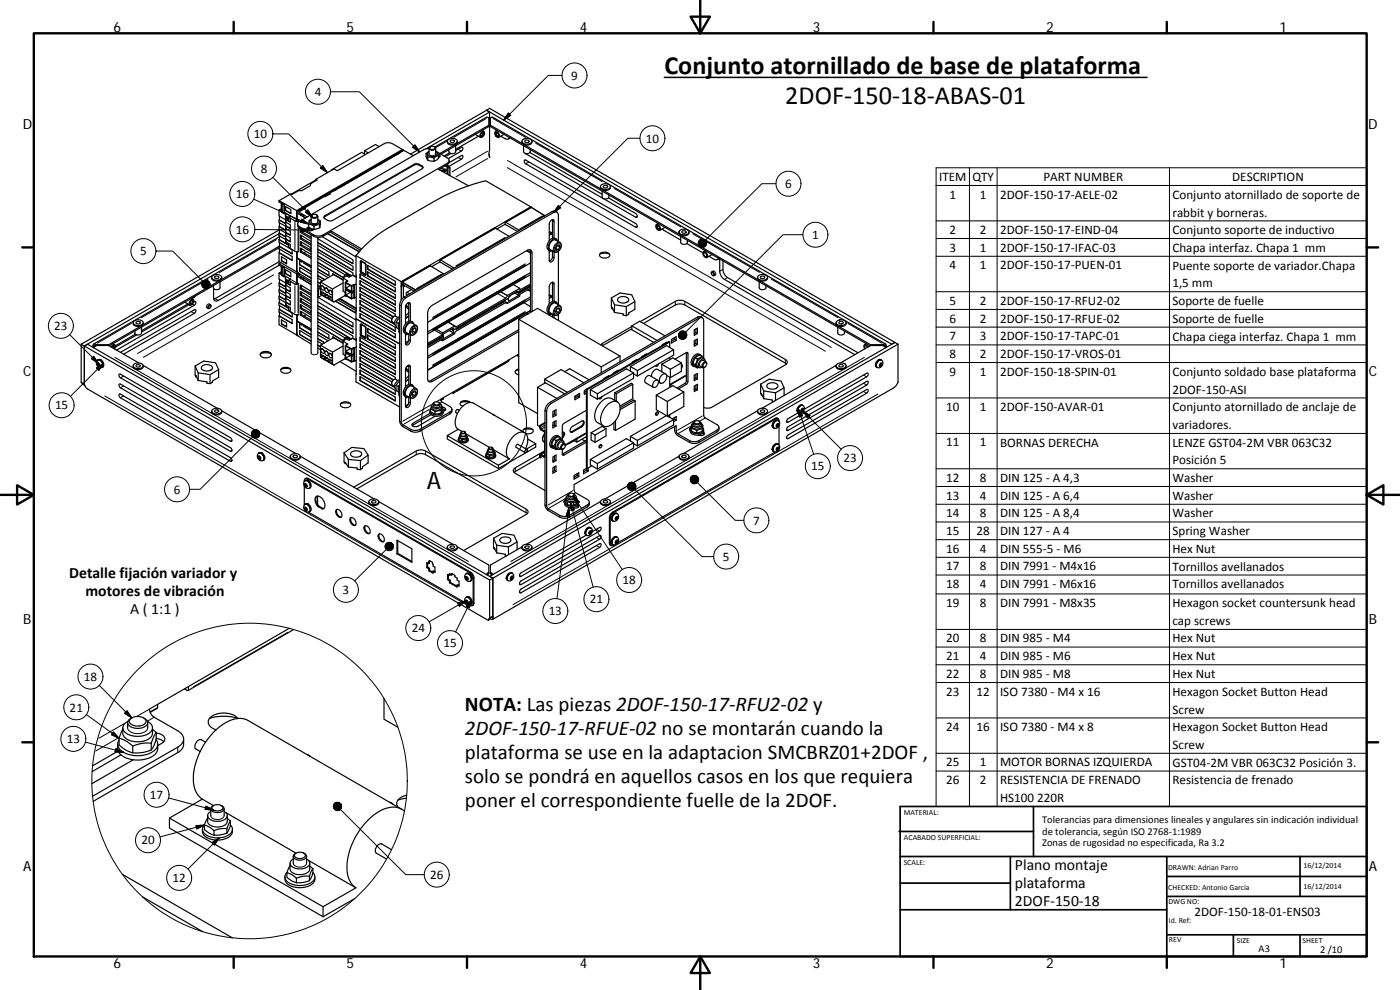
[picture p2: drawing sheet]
<svg xmlns="http://www.w3.org/2000/svg" width="420mm" height="297mm" viewBox="0 0 420 297" stroke-linecap="round" stroke-linejoin="round" font-family="sans-serif">
<defs><g id="words">
<g font-size="7.9">
<text x="199.4" y="22.1">Conjunto atornillado de base de plataforma</text>
<text x="235.7" y="31.1">2DOF‐150‐18‐ABAS‐01</text>
</g>
<text font-size="7.2" x="128.1" y="146.7">A</text>
<g font-size="6.3">
<text x="139.5" y="213.3">NOTA: Las piezas 2DOF‐150‐17‐RFU2‐02 y</text>
<text x="139.5" y="220.5">2DOF‐150‐17‐RFUE‐02 no se montarán cuando la</text>
<text x="139.5" y="227.7">plataforma se use en la adaptacion SMCBRZ01+2DOF ,</text>
<text x="139.5" y="234.9">solo se pondrá en aquellos casos en los que requiera</text>
<text x="139.5" y="242.1">poner el correspondiente fuelle de la 2DOF.</text>
</g>
<g font-size="4.7">
<text x="20.8" y="173.4">Detalle fijación variador y</text>
<text x="25.6" y="178.9">motores de vibración</text>
<text x="39.1" y="184.2">A ( 1:1 )</text>
<text x="304.6" y="261.2">Plano montaje</text>
<text x="304.6" y="266.6">plataforma</text>
<text x="304.6" y="272">2DOF‐150‐18</text>
</g>
<g font-size="4.2">
<text x="34" y="9.6">6</text>
<text x="104" y="9.6">5</text>
<text x="174" y="9.6">4</text>
<text x="244" y="9.6">3</text>
<text x="314" y="9.6">2</text>
<text x="384" y="9.6">1</text>
<text x="6.8" y="38.7">D</text>
<text x="410.6" y="38.7">D</text>
<text x="7" y="112.9">C</text>
<text x="410.8" y="112.9">C</text>
<text x="7" y="187.1">B</text>
<text x="410.8" y="187.1">B</text>
<text x="7" y="261.3">A</text>
<text x="410.8" y="261.3">A</text>
<text x="34" y="290.4">6</text>
<text x="104" y="290.4">5</text>
<text x="174" y="290.4">4</text>
<text x="244" y="290.4">3</text>
<text x="314" y="290.4">2</text>
<text x="384" y="290.4">1</text>
</g>
<g font-size="3.9">
<text x="171.4" y="23.9">9</text>
<text x="94.5" y="28.8">4</text>
<text x="76.2" y="41.4">10</text>
<text x="193.8" y="42.8">10</text>
<text x="78.3" y="51.8">8</text>
<text x="70.7" y="59.5">16</text>
<text x="235.6" y="56.4">6</text>
<text x="281.8" y="54.3">ITEM</text>
<text x="284.9" y="59.6">1</text>
<text x="291.8" y="54.3">QTY</text>
<text x="294.1" y="59.6">1</text>
<text x="300.1" y="59.6">2DOF‐150‐17‐AELE‐02</text>
<text x="313.1" y="54.3">PART NUMBER</text>
<text x="351.9" y="59.7">Conjunto atornillado de soporte de</text>
<text x="369.8" y="54.3">DESCRIPTION</text>
<text x="351.9" y="65">rabbit y borneras.</text>
<text x="70.8" y="70.1">16</text>
<text x="243.7" y="71.7">1</text>
<text x="284.9" y="70.2">2</text>
<text x="294.1" y="70.2">2</text>
<text x="300.1" y="70.2">2DOF‐150‐17‐EIND‐04</text>
<text x="351.9" y="70.3">Conjunto soporte de inductivo</text>
<text x="42" y="76.6">5</text>
<text x="284.9" y="75.5">3</text>
<text x="294.1" y="75.5">1</text>
<text x="300.1" y="75.5">2DOF‐150‐17‐IFAC‐03</text>
<text x="351.9" y="75.6">Chapa interfaz. Chapa 1 mm</text>
<text x="284.9" y="80.8">4</text>
<text x="294.1" y="80.8">1</text>
<text x="300.1" y="80.8">2DOF‐150‐17‐PUEN‐01</text>
<text x="351.9" y="80.9">Puente soporte de variador.Chapa</text>
<text x="351.9" y="86.2">1,5 mm</text>
<text x="284.9" y="91.4">5</text>
<text x="294.1" y="91.5">2</text>
<text x="300.1" y="91.5">2DOF‐150‐17‐RFU2‐02</text>
<text x="351.9" y="91.5">Soporte de fuelle</text>
<text x="16.3" y="99">23</text>
<text x="284.9" y="96.8">6</text>
<text x="294.1" y="96.8">2</text>
<text x="300.1" y="96.8">2DOF‐150‐17‐RFUE‐02</text>
<text x="351.9" y="96.8">Soporte de fuelle</text>
<text x="284.9" y="107.4">8</text>
<text x="284.9" y="102.1">7</text>
<text x="294.1" y="107.4">2</text>
<text x="294.1" y="102.1">3</text>
<text x="300.1" y="107.4">2DOF‐150‐17‐VROS‐01</text>
<text x="300.1" y="102.1">2DOF‐150‐17‐TAPC‐01</text>
<text x="351.9" y="102.2">Chapa ciega interfaz. Chapa 1 mm</text>
<text x="284.9" y="112.7">9</text>
<text x="294.1" y="112.7">1</text>
<text x="300.1" y="112.7">2DOF‐150‐18‐SPIN‐01</text>
<text x="351.9" y="112.8">Conjunto soldado base plataforma</text>
<text x="351.9" y="118.1">2DOF‐150‐ASI</text>
<text x="16.5" y="122.9">15</text>
<text x="283.9" y="123.3">10</text>
<text x="294.1" y="123.3">1</text>
<text x="300.1" y="123.3">2DOF‐150‐AVAR‐01</text>
<text x="351.9" y="123.4">Conjunto atornillado de anclaje de</text>
<text x="351.9" y="128.7">variadores.</text>
<text x="283.9" y="134">11</text>
<text x="294.1" y="134">1</text>
<text x="300.1" y="134">BORNAS DERECHA</text>
<text x="351.9" y="134">LENZE GST04‐2M VBR 063C32</text>
<text x="243.4" y="141.1">15</text>
<text x="253.1" y="138.7">23</text>
<text x="351.9" y="139.3">Posición 5</text>
<text x="52.2" y="148.1">6</text>
<text x="283.9" y="144.6">12</text>
<text x="283.9" y="149.9">13</text>
<text x="294.1" y="144.6">8</text>
<text x="294.1" y="149.9">4</text>
<text x="300.1" y="144.6">DIN 125 ‐ A 4,3</text>
<text x="300.1" y="149.9">DIN 125 ‐ A 6,4</text>
<text x="351.9" y="144.7">Washer</text>
<text x="351.9" y="150">Washer</text>
<text x="283.9" y="155.2">14</text>
<text x="294.1" y="155.2">8</text>
<text x="300.1" y="155.2">DIN 125 ‐ A 8,4</text>
<text x="351.9" y="155.3">Washer</text>
<text x="226" y="157.4">7</text>
<text x="283.9" y="160.5">15</text>
<text x="293.1" y="160.5">28</text>
<text x="300.1" y="160.5">DIN 127 ‐ A 4</text>
<text x="351.9" y="160.6">Spring Washer</text>
<text x="283.9" y="165.8">16</text>
<text x="294.1" y="165.8">4</text>
<text x="300.1" y="165.8">DIN 555‐5 ‐ M6</text>
<text x="351.9" y="165.8">Hex Nut</text>
<text x="216.9" y="168.2">5</text>
<text x="283.9" y="171.1">17</text>
<text x="294.1" y="171.1">8</text>
<text x="300.1" y="171.1">DIN 7991 ‐ M4x16</text>
<text x="351.9" y="171.2">Tornillos avellanados</text>
<text x="102.8" y="178.2">3</text>
<text x="186.8" y="175.3">18</text>
<text x="283.9" y="176.4">18</text>
<text x="294.1" y="176.4">4</text>
<text x="300.1" y="176.4">DIN 7991 ‐ M6x16</text>
<text x="351.9" y="176.5">Tornillos avellanados</text>
<text x="164.7" y="184.6">13</text>
<text x="177" y="181">21</text>
<text x="283.9" y="182.1">19</text>
<text x="294.1" y="182.1">8</text>
<text x="300.1" y="182.1">DIN 7991 ‐ M8x35</text>
<text x="351.9" y="182.2">Hexagon socket countersunk head</text>
<text x="123.6" y="189.7">24</text>
<text x="351.9" y="187.5">cap screws</text>
<text x="133.1" y="194.2">15</text>
<text x="283.9" y="192.7">20</text>
<text x="294.1" y="192.7">8</text>
<text x="300.1" y="192.7">DIN 985 ‐ M4</text>
<text x="351.9" y="192.7">Hex Nut</text>
<text x="283.9" y="198.1">21</text>
<text x="283.9" y="203.4">22</text>
<text x="294.1" y="198">4</text>
<text x="294.1" y="203.4">8</text>
<text x="300.1" y="198.1">DIN 985 ‐ M6</text>
<text x="300.1" y="203.4">DIN 985 ‐ M8</text>
<text x="351.9" y="198">Hex Nut</text>
<text x="351.9" y="203.4">Hex Nut</text>
<text x="25.2" y="204.3">18</text>
<text x="283.9" y="208.7">23</text>
<text x="293.1" y="208.7">12</text>
<text x="300.1" y="208.7">ISO 7380 ‐ M4 x 16</text>
<text x="351.9" y="208.7">Hexagon Socket Button Head</text>
<text x="20.9" y="213.5">21</text>
<text x="351.9" y="214.1">Screw</text>
<text x="283.9" y="219.3">24</text>
<text x="293.1" y="219.3">16</text>
<text x="300.1" y="219.3">ISO 7380 ‐ M4 x 8</text>
<text x="351.9" y="219.4">Hexagon Socket Button Head</text>
<text x="20" y="222.9">13</text>
<text x="351.9" y="224.7">Screw</text>
<text x="283.9" y="229.9">25</text>
<text x="294.1" y="229.9">1</text>
<text x="300.1" y="229.9">MOTOR BORNAS IZQUIERDA</text>
<text x="351.9" y="230">GST04‐2M VBR 063C32 Posición 3.</text>
<text x="45" y="239.7">17</text>
<text x="283.9" y="235.2">26</text>
<text x="294.1" y="235.2">2</text>
<text x="300.1" y="235.2">RESISTENCIA DE FRENADO</text>
<text x="351.9" y="235.4">Resistencia de frenado</text>
<text x="300.1" y="240.6">HS100</text>
<text x="311.3" y="240.6">220R</text>
<text x="42.4" y="253.3">20</text>
<text x="129.1" y="263.7">26</text>
<text x="51.8" y="264.6">12</text>
<text x="358.5" y="274.9">2DOF‐150‐18‐01‐ENS03</text>
</g>
<g font-size="3.1">
<text x="312.8" y="246.8">Tolerancias para dimensiones lineales y angulares sin indicación individual</text>
<text x="312.8" y="250.4">de tolerancia, según ISO 2768‐1:1989</text>
<text x="312.8" y="254">Zonas de rugosidad no especificada, Ra 3.2</text>
<text x="377.7" y="285.6">A3</text>
<text x="396.2" y="285.9">2 /10</text>
</g>
<g font-size="2.4">
<text x="271.2" y="244.4">MATERIAL:</text>
<text x="271.3" y="251.9">ACABADO SUPERFICIAL:</text>
<text x="271.2" y="259.7">SCALE:</text>
<text x="350.6" y="260.9">DRAWN: Adrian Parro</text>
<text x="391.2" y="260.6">16/12/2014</text>
<text x="350.6" y="267">CHECKED: Antonio García</text>
<text x="391.2" y="266.6">16/12/2014</text>
<text x="350.7" y="271.4">DWG NO:</text>
<text x="350.8" y="276.8">Id. Ref:</text>
<text x="350.8" y="282.8">REV</text>
<text x="371.2" y="282.9">SIZE</text>
<text x="390.9" y="282.9">SHEET</text>
</g>
</g></defs>
<g fill="none" stroke="#000" stroke-width=".36">
<path d="M144.4 39.8a.6 .6 0 0 1 1-.2 .6 .6 0 0 1-.1 1 .69 .69 0 0 1-.5 .6 .69 .69 0 0 1-.8-.3zM144.5 40a.4 .4 0 0 1 .6-.2 .4 .4 0 0 1 0 .7 .45 .45 0 0 1-.7 .4 .45 .45 0 0 1 0-.8zM144.6 39.9a.4 .4 0 0 1 .3 .5 .4 .4 0 0 1-.7 .1M144.6 39.2l.6 .3M144.9 39.8l.1 .3M145.2 38.9l-.3 .4M146 33.1l-22.8 13.1M146 33.1l.9 .5M146 33.1l121.6 70.2M146 33.1l.9-.6 121.7 70.2M146.7 37.6l-14.7 8.5M146.9 33.6v11.5l-.1 1.1 .1 1-.2-1"/>
<path d="M146.9 33.6l-19.1 11.1M147.2 37.6l114 65.8M148.6 39.5a1.03 1.03 0 0 1 1.1 .6 1.03 1.03 0 0 1-.2 1.2 1.29 1.29 0 0 1-.9-1.8zM148.7 38.9l.3 .4M148.9 39.8a.64 .64 0 0 1 .7 .4 .64 .64 0 0 1-.3 .7 .8 .8 0 0 1-.4-1.1zM149 39.8l-.1 .3M149.2 39.2l-.5 .3M149.3 39.9a.44 .44 0 0 0-.3 .6 .44 .44 0 0 0 .6 .1v-.1M94.8 54v-.2l.3 .2-1.9 1.2v.5l-2.6 1.5h-.9l-2 1.1-.4-.2-3.6 2.1M95 54.1l-.2-.1-7.3 4.2M97.2 58.9l-5.8 3.4M98.8 58.1l-1.6 .8"/>
<path d="M98.8 58.1l.2 .1M98.9 58l-.1 .1M98.9 58l.2 .2-1.4 .8-.5-.1M99.5 51l.1 .1M99.5 51v.1M109.4 45.3l1.1 .6M109.4 45.3v.9M109.7 46.4l-1.1-.7-9.1 5.3M113.8 44l-1.1-.7-3.3 2M120.8 45.2v.1M120.8 44.9l-3.1-1.8a2.79 2.79 0 0 0-2.4 0l-14 8.1-1.1-.5-5.4 3.1M121 45l-31.8 18.4"/>
<path d="M121 45l-.2-.1-31.8 18.3M121 45l-31.8 18.3M124.1 46.7l-2.9-1.6-22.3 12.9M127.9 46.1v.9l.5 1M127.9 46.1l.5 1M128.4 47.1l1.8 .3M128.4 48l1.8 .3M128.4 47.1v.9M128.7 45.5a.73 .73 0 0 0-.4 .9 .73 .73 0 0 0 .9 .5 1.39 1.39 0 0 0 2-.9l-.4-.5M128.7 44.5v1.6M128.7 44.6l-1.6 .3-37.2 21.5a.85 .85 0 0 0-.6 .8 .85 .85 0 0 0 .6 .9l4.2 2.4a3.2 3.2 0 0 0 2.9 0l37.2-21.5a.88 .88 0 0 0 .6-.8 .88 .88 0 0 0-.6-.8l-3.4-2.1M128.7 45.5l-.8 .6"/>
<path d="M129 44.1a.55 .55 0 0 0-.2 .7 .55 .55 0 0 0 .7 .3 .72 .72 0 0 0 .9-.1 .72 .72 0 0 0 .2-.8l-.2-.1M129 44.1l.2-.1a.74 .74 0 0 1 .8-.1 .74 .74 0 0 1 .4 .7 .89 .89 0 0 1-1.5-.4zM129.1 44l-.1 .1M130.2 47.4v.9M130.3 44l.1 .1M130.5 44.1l15.5-8.9 .7 .2v2.6l-14.4 8.3M130.8 45.4l.4 .3 .4 .9M130.8 44.5v1.6M131.4 46.2a.55 .55 0 0 1 .7 .5 .55 .55 0 0 1-.5 .6M131.5 50.8l9.1 5M131.6 46.7l.4 .3M131.6 46.6v.9l-1.4 .8"/>
<path d="M131.6 46.6l-1.4 .8M131.6 46.7h.1M131.8 50.9l1.3 .3M132.3 50.5l1.4 .3 .1 .4M133 51.3l-.4 .1M133.1 51.1l.7 .2h-.8zM133.3 50.7l-.6 .4M133.5 49.8l.7 .2 .5 .3 .1 2.3M133.8 49.6a1.06 1.06 0 0 1 1.2 .8v2.3M134.2 42.4a1.57 1.57 0 0 0 2.6 .9l.4-.5 .1-.4M134.5 42a1.72 1.72 0 0 1 2.7 .5 1.71 1.71 0 0 1-3-.2zM134.8 48.8l3.7-2.1a.49 .49 0 0 1 .5 .4 .49 .49 0 0 1-.4 .6l-3.9 2.2"/>
<path d="M134.8 48.2v.6l-.4 .5-2.7 1.5M134.9 45.8l-1.6 1M135.2 42.2a.62 .62 0 0 1 .7-.2 .62 .62 0 0 1 .4 .6 .63 .63 0 0 1-.7 .2 .63 .63 0 0 1-.4-.6zM135.3 46.1l-1.7 .9M136.7 43.7v1.8a1.14 1.14 0 0 1-2 0v-.6M136.7 45.2l1.7-1a.5 .5 0 0 1 .6 .4 .5 .5 0 0 1-.4 .6l-4.1 2.4M142.6 40.3l1.6 .9M143.6 40.9l-6.9 3.9M144.6 40.7l-.3 .2M146.9 47v.2M149.3 40.7l.3 .2M150.3 40.9l1.3 .7a.86 .86 0 0 0 1.3-.3"/>
<path d="M151.2 40.3l-1.5 .9M153.1 41.4l-.5 .3M156.6 42.4a1.61 1.61 0 0 0 2.6 .9l.3-.3 .1-.6M156.8 42a1.78 1.78 0 0 1 2.8 .4 1.73 1.73 0 0 1-3-.1zM157.1 43.7v1.8a1.14 1.14 0 0 0 2 0v-.6M157.4 48h.4l33 19.1a.6 .6 0 0 1 .5 .5 .6 .6 0 0 1-.4 .6l-33.1-19.1-.4-.5zM157.5 42.2a.67 .67 0 0 1 .7-.2 .67 .67 0 0 1 .5 .6 .68 .68 0 0 1-.7 .2 .68 .68 0 0 1-.5-.6zM157.6 46l33.3 19.3a.64 .64 0 0 0 .4-.7 .64 .64 0 0 0-.5-.5l-8.2-4.7M159 45.8l21.7 12.5M180.2 56a1.67 1.67 0 0 0 2.9 .6l.1-.6M180.3 55.7a1.85 1.85 0 0 1 2.9 .3 1.65 1.65 0 0 1-1.5 .9 1.65 1.65 0 0 1-1.5-1zM180.7 57.3v1.8a1.14 1.14 0 0 0 2 0v-.6"/>
<path d="M181.2 55.8a.57 .57 0 0 1 .7-.3 .57 .57 0 0 1 .3 .8 .58 .58 0 0 1-.7 .2 .58 .58 0 0 1-.3-.7zM83.7 60.2v.4l.7 .5v2.1l-.7-.2 .7-.4M83.7 71.9v.8l4 2.3v1.2l-4-2.3 .2-.1M83.7 63v1.8l2 1.1M83.7 66v.8l2 1.1M83.7 68v.7l2 1.2M83.7 70v.7l2 1.2M83.7 75.9v2.6l5.5 3.2M83.7 71.9l2.9 1.7M83.7 79.1v.4l.7 .6v2.1l-.7-.3 .7-.3M83.7 79.1l5.3 3M83.7 60.2l5.3 3"/>
<path d="M83.7 74.3l-50.9 29.5M83.7 70.1l-58.4 33.7M83.8 78.5l-19.7 11.3M83.8 79.6l-18.3 10.5a.86 .86 0 0 1-1 .1 .86 .86 0 0 1-.4-.9v-2.8M83.9 70.8v1.1M83.9 71.8l-.2 .1M83.9 71l-55.8 32.2M83.9 64.9v1.1l1.8 1.1M83.9 65.9l1.8 1.2M83.9 66.8v1.2l1.8 1M83.9 67.9l-.2 .1 2 1.1M83.9 68.8v1.2l1.8 1"/>
<path d="M83.9 69.9l-.2 .1 2 1.1M83.9 72.8v1.1l3.8 2.2M83.9 74.7v1.2l3.8 2.2M83.9 75.8l3.8 2.3M83.9 68.9l-59.5 34.4M84.3 78.8l-.6 .3M84.5 77v1.2l1.5 .9M84.5 77l1.5 1v1.1l-1.5-.9M84.5 77.1v1.1M84.6 79.9l.7 .4M84.6 79.9h.1M84.6 79.9v2.8"/>
<path d="M84.6 60.9l.7 .4M84.6 60.9v2.8M84.6 60.9l.1 .1M84.6 63.7l.7 .4M84.7 79.9l.6 .4v2.7l-.6-.4zM84.7 61l.6 .3v2.7l-.6-.3zM84.7 63.7h-.1M85.3 61.3h.1M85.3 61.3v2.7M85.7 64.8l.9 .6M85.7 62l1.6 .9v1.2l-1.6-1M85.7 62v1.1"/>
<path d="M85.7 65.4v7.4M85.7 64.8l.9 .5M85.7 64.8h.1M85.7 63.1l1.6 .9M85.7 65.8l1.4 .9M85.7 65.5v.3M85.7 65.8l1.4 .8M85.7 71.7l1.4 .8M85.7 69.7l1.4 .8M85.7 67.7l1.4 .9M85.7 70.5l1.4 .9v1.2l-1.3-.8zM85.7 68.5l1.4 .9v1.2l-1.3-.8z"/>
<path d="M85.7 66.5l1.4 .9v1.2l-1.3-.8zM85.7 65.5l.2-.3 .7 .6M86.6 65.1v1l-.9-.6M87.1 74.5l-.5-.3v-.8l-.9-.6v-.3l1.4 .8v1.2l1.6 .9h.8l.2 .1M87.2 64.8l-1.5-.9v.9M87.2 64.8h.1M87.2 64.8l-.6 .3 .5 .3M87.7 78.1v-1.2l-4-2.2v-.8l-51.1 29.5M89 75.5v5.8M89 63.2l.2 .1M89.1 77.5v3.8l.2 .4 4.1 2.6M89.1 77.5l1.4 .7"/>
<path d="M89.2 63.3l-.2 .2 .2 2.5M89.2 63.9l-.1 2.2M89.2 75.5v1.9M89.2 77.4l4.2 2.4M89.2 63.9l2.5 1.5M89.2 77.4l-.1 .1M89.2 63.9h.1M89.3 67.2v.6l.4 .5 4.4 2.6a2.9 2.9 0 0 0 2.9 0l2.4-1.4M89.3 63.5l-.2 .3 1.4 .8M89.3 63.5l1.8 1M89.7 66.2l-.9 .2-1.7-1v1.3M89.8 63.2l-.5 .3"/>
<path d="M89.9 78.2v1.2M89.9 79.4h.1M90.2 75.6l3.2 1.9M90.2 69.7l3.2 1.9M90.2 73.6l3.2 2M90.2 71.7l3.2 1.9M90.2 75.6v-1.2l3.2 1.9M90.2 73.6v-1.1l3.2 1.9M90.2 71.7v-1.2l3.2 1.9M90.2 68.6v1.1M90.2 64.4l.9 .6v-.5M90.5 78.3l.6 .3"/>
<path d="M90.5 64.1v.5zM90.5 78.2v.3M90.5 78.5l-.6-.3v1.2l3.5 2.1-3.5-2.1M90.5 68.8v.7M90.5 70.7v.8M90.5 72.6v.8M90.5 74.6v.8M90.5 75.4l-.3 .2M90.5 75.4l2.9 1.7M90.5 73.4l-.3 .2M90.5 73.4l2.9 1.7M90.5 71.5l-.3 .2"/>
<path d="M90.5 71.5l2.9 1.6M90.5 69.5l-.3 .2M90.5 69.5l2.9 1.6M91.1 65l.6 .3M91.1 64.5l1.1 .6M91.1 78.6v.3l2.3 1.4M91.1 78.6l2.3 1.3M91.3 62.4l.3 .1M91.3 62.4l-1.5 .8M91.4 62.3l.3 .2-1.4 .8-.5-.1M91.4 62.3l-.1 .1M91.9 75.5l-.7 .3"/>
<path d="M92.2 68.9l.3 .2M92.4 68.6l.1 .1M92.4 68.6l-.3 .2M92.5 68.5v.7M92.6 67.2l1.6 .7M92.6 67.2v.9l1.6 .7M92.6 68.5l.4 .8M92.6 68.1l-.2 .1a.62 .62 0 0 0-.2 .8 .62 .62 0 0 0 .8 .3l1.4-.5M92.9 68.3l-.5 .3M92.9 68.3l.3 .5 .6 .3M93.4 65.9a.73 .73 0 0 0-.4 .9 .73 .73 0 0 0 .8 .5 1.4 1.4 0 0 0 2-.9l-.4-.5M93.4 64.9v1.6"/>
<path d="M93.4 70.5v35.4M93.4 65.8a1.23 1.23 0 0 0-.8 1.4M93.4 74.6l-.5 .2M93.6 64.6a.84 .84 0 0 1 .9-.4 .84 .84 0 0 1 .6 .8 .84 .84 0 0 1-.9 .3 .84 .84 0 0 1-.6-.7zM93.8 64.4a.55 .55 0 0 0-.4 .7 .55 .55 0 0 0 .7 .4 .73 .73 0 0 0 .9 0 .73 .73 0 0 0 .2-.9l-.2-.2M94.2 67.9v.9M95.4 76.8l10 5.9M95.4 78.7l7.6 4.6M95.4 65.9l.7 .4M95.4 64.9v1.6M95.4 71.2v34.7M95.4 79.5l3.3 2v1.2l-3.3-2"/>
<path d="M95.4 73.6l10.5 6.3v1.2l-10.5-6.3 10.5 6.3M95.4 71.6l10.5 6.4v1.1l-10.5-6.3 10.5 6.3M95.4 77.5l8.2 4.9M95.4 75.6l10.5 6.3v.7M95.9 67.4l-1.7 .5M95.9 67.4v.9M95.9 68.3l-1.7 .5M96.1 66.3l-.2 1.1M96.1 66.3l-.2 2M96.7 71l10.1 6.1M97.3 64.9l27.2-15.7h1.1l1.4 .9-.3 .5-26.9 15.5h-1.4l-1.2-.7zM99.1 69.7l9.1 5.4"/>
<path d="M99.4 69.3l9.2 5.4M106.8 76.7l.1 16.6M106.8 76.7l13.6 7.8M107.8 75.5l-9.4-5.4 9.4 5.4M108.2 78.3l1.3 .6 .3 .5v3l-.2 .3-1.4-1.1zM108.5 78.5v3.1M108.5 78.5l1.2 .7v3.1M108.5 78.5h.1M110.3 79.6l8.3 4.8v1.2l-8.3-4.8zM110.4 79.7v1M129.2 79.8l-.3-.1-8.4 4.8-.1 1.3M129.2 79.8l-8.4 4.8-.2 1.2h-.2"/>
<path d="M129.2 79.8l3.7 2.2 .1 .3M132 78.6l-2.5 1.4M132 77.9v.7M132 78.6l3.8 2.2M132 77.9l4 2.4 .1 .3M148.7 68.5l3.8 2.2 .1 .3M148.7 68.5l-.2-.2-16.5 9.6M148.7 68.5l-16.5 9.5M151.6 67.3l3.7 2.2M151.6 66.6l4 2.4 .1 .3M158.2 75.2l1 .5M159 74.9l.2 .5v18.3"/>
<path d="M159.2 78.9l-30.9 17.8M159.3 62.1l-7.7 4.5v.7l-2.5 1.4M159.3 62.1l3.9 2.5 .1 .2M159.3 62.1l.2 .2-7.7 4.4M159.4 62.1l-39 22.4v5.5v-4.2M159.4 62.1l-13.7-7.9a59.9 59.9 0 0 0-15 6l-13.5 7.8a35.2 35.2 0 0 0-10.4 8.7M164.8 75.1v3a.57 .57 0 0 0 .6 .6 .57 .57 0 0 0 .6-.6l.3-.6v-1.9M164.8 69.7h.1M164.9 69.7l.9 .3M165.4 72.6l1-.7 1.6 .8a1.83 1.83 0 0 1 .1 2 1.83 1.83 0 0 1-1.7 .9l-1.3-.7a1.79 1.79 0 0 1 .3-2.3zM165.5 75.2l-.7 .4M165.8 65.9v5.6"/>
<path d="M165.8 75.3v1.7a1.55 1.55 0 0 1-.9 1.4M166.3 71.4v-5a.55 .55 0 0 0-.6-.6 .55 .55 0 0 0-.5 .6l-.4 .8v5M166.7 74.5h.1M166.8 74.5l.7 .5M167 71.7a1.85 1.85 0 0 0-2.7 1.6 1.33 1.33 0 0 0 .6 1.9M167.1 63.6l-.8-.3-.6 .2-44.3 25.6a3 3 0 0 0-1.5 2.4v34.9l.2 .6 .6 .9 2.5 1.4a2.94 2.94 0 0 0 2.9 0l8.9-5.1 .6-.7v-.7M167.2 73.6l.7-.2 .1 .7-.5 .9-.6 .1-.2-.7zM167.2 73.6l.1 .1M167.3 73.7l-.5 .8M167.3 73.7l.7 .4M167.3 72.3a1 1 0 0 0-.9-.7 1 1 0 0 0-1 .6 2.12 2.12 0 0 0-.4 3h.6M167.6 72.5v-7.9a.87 .87 0 0 0-.4-1 .87 .87 0 0 0-1.1 .2l-44.3 25.5a3.2 3.2 0 0 0-1.4 2.5v35l.4 .6 2.4 1.4a3.1 3.1 0 0 0 2.9 0l8.9-5.2a.85 .85 0 0 0 .6-.8 .85 .85 0 0 0-.6-.8l-2.4-1.5-.4-.7 23.5-13.5"/>
<path d="M167.6 75.4v16M180.1 76.2l1.4-.2 1.4 .2M180.2 76.1a1.71 1.71 0 0 1 2.8 .6 1.87 1.87 0 0 1-3.1-.1zM196.9 67.5a1.01 1.01 0 0 1 1.1 .4 1.01 1.01 0 0 1-.1 1.2 1.26 1.26 0 0 1-1-1.6zM197.1 67.7a.68 .68 0 0 1 .7 .4 .68 .68 0 0 1-.1 .8 .85 .85 0 0 1-.6-1.2zM197.3 67.6l-.1 .4M197.6 67.1l-.6 .3M197.6 67.8l-.1-.1a.49 .49 0 0 0-.2 .6 .49 .49 0 0 0 .6 .3l.1-.2M197.6 68.6l.3 .1M198.7 68.7l5.6 3.3M199.5 68.2l-1.5 .9M203.8 69.6a1.55 1.55 0 0 0 2.5 .9l.4-.5 .1-.4"/>
<path d="M204 69.2a1.75 1.75 0 0 1 2.8 .5 1.72 1.72 0 0 1-3-.2zM204.3 70.9v1.8a1.17 1.17 0 0 0 2 0v-.6M204.6 69.5a.72 .72 0 0 1 .7-.3 .72 .72 0 0 1 .6 .5 .77 .77 0 0 1-1.3-.2zM206.1 73.1l4.8 2.8M211 75.7a1.01 1.01 0 0 1 1.2 .4 1.01 1.01 0 0 1-.1 1.2 1.3 1.3 0 0 1-1.1-1.6zM211.3 75.9a.7 .7 0 0 1 .7 .3 .7 .7 0 0 1-.1 .8 .85 .85 0 0 1-.6-1.1zM211.7 75.2l-.6 .3M212.8 76.9l1.5 .9a.82 .82 0 0 0 1.3-.3M213.7 76.4l-1.6 .9M215.8 77.6l-.5 .3M216 77.7v3.7a3.2 3.2 0 0 0 1.4 2.4l39.1 22.6M217 78.3v2.5a3.1 3.1 0 0 0 1.4 2.5l39.1 22.6"/>
<path d="M40 96.8a1.57 1.57 0 0 0 2.5 .9l.4-.4 .1-.5M40.1 96.4a1.96 1.96 0 0 1 2.9 .3 1.63 1.63 0 0 1-1.5 1 1.63 1.63 0 0 1-1.5-.9zM40.9 96.6a.66 .66 0 0 1 .7-.2 .66 .66 0 0 1 .5 .6 .63 .63 0 0 1-.8 .2 .63 .63 0 0 1-.4-.6zM42.5 98.1v1.8a1.15 1.15 0 0 1-2 0v-.6M55.4 90.7l1.6 .9M56.4 91.2l-13.9 8M56.7 91.4l-14.2 8.2M57.3 90a.57 .57 0 0 1 .9 0 .57 .57 0 0 1-.1 .8 .77 .77 0 0 1-1.3 .6v-.6zM57.4 90.3l.1-.2a.41 .41 0 0 1 .5 .3 .41 .41 0 0 1-.2 .5l-.1 .2a.36 .36 0 0 1-.5 .2 .36 .36 0 0 1-.1-.6zM57.4 91.1l-.3 .1M57.4 90.2h.1a.43 .43 0 0 1 .2 .6 .43 .43 0 0 1-.7 .1M57.4 89.5l.6 .3"/>
<path d="M57.7 90.1l.1 .3M58.2 90.6a.44 .44 0 0 1 .6 .1 .44 .44 0 0 1-.2 .6l-23.6 13.8M58.6 88.8l-1 .6M62.1 92.4l.4 .2M62.8 91.2l.4 .2M63.3 91.9a.35 .35 0 0 0-.2-.5 .35 .35 0 0 0-.5 .3 .46 .46 0 0 0-.3 .5 .46 .46 0 0 0 .5 .4 .5 .5 0 0 0 .5-.4 .5 .5 0 0 0-.3-.6 .45 .45 0 0 0-.5 .4 .45 .45 0 0 0 .4 .5M63.5 83.2a1.57 1.57 0 0 0 2.6 .9l.4-.4v-.5M63.8 82.7a1.86 1.86 0 0 1 2.7 .5 1.75 1.75 0 0 1-3 0zM64.5 83a.58 .58 0 0 1 .7-.2 .58 .58 0 0 1 .3 .7 .59 .59 0 0 1-.7 .1 .59 .59 0 0 1-.3-.6zM66 84.5v1.8a1.14 1.14 0 0 1-2 0v-.6M83.7 90.8v.8l4 2.3v1.2l-4-2.3h.2M83.7 92.8v.8l4 2.3v1.2l-3.8-2.4"/>
<path d="M83.7 81.9v1.8l2 1.2M83.7 84.9v.8l2 1.1M83.7 86.9v.8l2 1.1M83.7 94.8v2.6l5.5 3.2M83.7 88.9v.8l2 1.1M83.7 90.8l2.9 1.7M83.9 83.8v1.2l1.8 1M83.9 84.9h-.2l2 1.2M83.9 85.8v1.1l1.8 1.1-1.8-1.2M83.9 87.8v1.1l1.8 1.1M83.9 88.8l-.2 .1 2 1.1M83.9 91.7v1.1l3.8 2.2"/>
<path d="M83.9 93.7v1.1l3.8 2.2M83.9 90.8h-.2M83.9 89.7v1.2l2.7 1.6M84.5 96v1.2l1.5 .9v-1.2l-1.5-.9v1.2l1.5 .8M84.6 82.7l.7 .4M84.7 82.6l-.1 .1M85.3 80.3h.1M85.3 80.3v2.7M85.7 80.9l1.6 .9v1.2l-1.6-.9zM85.7 83.8l.9 .5zM85.7 84.4v7.4M85.7 80.9v1.2"/>
<path d="M85.7 82.1l1.6 .9M85.7 84.7l1.4 .9v-1.2l1.6 .9 1-.2M85.7 84.7l1.4 .8M85.7 84.5v.2M85.7 90.6l1.4 .9M85.7 88.6l1.4 .9M85.7 86.7l1.4 .8M85.7 89.4l1.4 .9v1.2l-1.3-.8zM85.7 87.4l1.4 .9v1.2l-1.3-.8zM85.7 85.5l1.4 .9v1.1l-1.3-.7zM85.7 84.5l.2-.4 .7 .6M86.6 84.1v.9l-.9-.5"/>
<path d="M87.1 93.4l-.5-.3v-.7l-.9-.6v-.4l1.4 .9v1.2l1.4 .8 1.2 .2M87.2 83.7l-1.5-.8v.9M87.2 83.7v.1M87.2 83.8l-.6 .3 .5 .3M89 82.1l.2 .2M89 81.3l.2 .3M89 94.4v5.8M89.1 96.4v3.8l.2 .5 4.1 2.5M89.1 96.4l1.4 .8M89.1 81.2l-.1 .1M89.2 96.3l-.1 .1M89.2 96.3l4.2 2.4"/>
<path d="M89.2 81.6v.1M89.2 94.4v1.9M89.2 82.3l-.2 .2 .2 2.5M89.2 82.8l-.1 2.2M89.3 81.6h-.1M89.3 81.7h-.1M89.3 82.4l-.2 .3 4.3 2.7M89.3 82.4l1.8 1M89.5 81.9l-.5 .2M89.7 82l-.5 .3M89.7 82.1l-.5 .2M89.8 82.2l-.5 .2"/>
<path d="M89.8 82.1v.1M89.9 82.1l-.1 .1M89.9 81.4v-1.2l3.5 2.1M89.9 81.4l3.5 2.1M89.9 97.2v1.1M89.9 99.2v1.1M89.9 98.3v.1M89.9 98.3l3.5 2.1M89.9 80.2v1.2M90.2 94.6l3.2 1.9M90.2 92.6l3.2 1.9M90.2 90.6l3.2 2"/>
<path d="M90.2 88.6l3.2 2M90.2 86.7l3.2 1.9M90.2 94.6v-1.2l3.2 1.9M90.2 92.6v-1.2l3.2 1.9M90.2 90.6v-1.2l3.2 2M90.2 88.6v-1.2l3.2 2M90.2 86.7v-1.2l3.2 1.9M90.2 83.4l.9 .5v-.5M90.5 83v.6zM90.5 97.2v.3zM90.5 97.5l-.6-.3v1.2l3.5 2M90.5 97.2l.6 .4"/>
<path d="M90.5 85.7v.8M90.5 87.7v.7M90.5 89.6v.8M90.5 91.6v.8M90.5 93.6v.8M90.5 94.4l-.3 .2M90.5 94.4l2.9 1.6M90.5 92.4l-.3 .2M90.5 92.4l2.9 1.6M90.5 90.4l-.3 .2M90.5 90.4l2.9 1.7M90.5 88.4l-.3 .2"/>
<path d="M90.5 88.4l2.9 1.7M90.5 86.5l-.3 .2M90.5 86.5l2.9 1.6M91.1 83.4l2.3 1.3M91.1 83.9l2.3 1.4M91.9 94.4l-.7 .4M93.4 98.9l-2.3-1.3v.3l2.3 1.3M93.4 93.5l-.5 .3M95.4 88.2l.2 .2M95.4 85.9l.8 .5M95.4 95.7l10 6M95.4 97.7l7.6 4.5"/>
<path d="M95.4 82.7l2.1 1.2M95.4 80.7l3.3 2M95.4 87.2h.1M95.4 84.6l.8 .6M95.4 98.5l3.3 2v1.2l-3.3-2 3.3 1.9M95.4 92.6l10.5 6.2v1.3l-10.5-6.4 10.5 6.3M95.4 90.6l10.5 6.3v1.2l-10.5-6.3 10.5 6.2M95.4 88.4h.1M95.4 96.5l8.2 4.9M95.4 94.5l10.5 6.3v.8M95.4 83.5l1.4 .8M95.4 81.5l3.1 1.8"/>
<path d="M95.4 85.5l.8 .5M95.5 87.2l.1 1.2M95.5 89.2l11.3 6.8M95.6 88.4l-.1 .8 1.2-.6M96.2 86.9l-.7-.5v.8M96.2 88.2v-3.6l3.6 2.1v3.6M96.2 88.2l4 2.4M96.3 85.8a.77 .77 0 0 1 .9 .4 .77 .77 0 0 1-.2 .9 1.11 1.11 0 0 1-.7-1.3zM97 87.8l-.7 .5v-.9l1 .5v.9l-1.1-.6M97 86l.3 .4M97.6 86.4a.8 .8 0 0 1 .8 .5 .8 .8 0 0 1-.2 .9 1 1 0 0 1-.6-1.4zM98.2 88.5l-.7 .5v-.9l1 .5v.9l-1.2-.7"/>
<path d="M98.2 86.6l.3 .5M98.5 89.5l1.2 .7M98.7 87.2a.76 .76 0 0 1 .9 .3 .76 .76 0 0 1-.2 1 1.03 1.03 0 0 1-.7-1.3zM99.4 87.3l.3 .5M99.4 89.2l-.7 .5v-.9l1 .5v.9M99.7 90.2l.1 .1M99.8 90.3l.4 .3M99.9 82.5v-.4l3.1 1.8M99.9 82.1v.4M100.1 82.4l-3.9 2.2M100.7 90.3l6.1 3.6-6.2-3.5M101.4 89.9l5.5 3.3"/>
<path d="M101.8 89.7l5.1 3M102 89.5l4.9 3M103 84.9l-3.2 1.8M103.6 88.6l.6 .4-.6-.4-3.4 2M103.7 84.7l1.8 1v1.9l-1.8-1.1zM103.7 86.8l1.8 1 .1 1.9-1.9-1.1zM103.9 86.7l-.2 .1M104.2 82.8l-.5-.4 .2-.2 1.2 .7M104.3 84.4l-1.3-1.1v4l.6 .5M104.3 84.3h.1M104.3 84.3l-.6 .4M105.1 87.7l-1.3 .8v-1.6l1.7 1v1.6l-1.7-1"/>
<path d="M105.1 85.7l-1.3 .8v-1.6l1.7 1v1.5l-1.7-.9M105.3 82.8l-1.1-.5a.91 .91 0 0 0-1 .9M106 87.4l.2 .2v1.7M106 82.7l.9 .4M106.1 89.3l.3 .2M106.2 89.3l-.7 .4M106.4 85.5v4l.5-.3M106.4 85.5l-.3-.2 .1 1.9-.7 .4M106.8 95.6l13.1 7.6M106.8 95.6v19l13.1 7.5M106.9 93.3l-.1 2.3M106.9 93.3l-.1 .1"/>
<path d="M106.9 85.2l-.5 .3M106.9 83.2l-1.2-.6-1 .6-.7-.5-1 .6M108 91.3l10.5 6M108 89.3v-1.1l10.6 6.1v.5M108 91.3v-1.2l9.6 5.6M108 92.1l10.6 6.1v1.2l-10.6-6.1zM108 89.3l10 5.8M108 82.2l10.6 6.2v1.2l-10.6-6.2zM108 84.2l10.6 6.1v1.2l-10.6-6.1zM108 86.2l10.6 6.1v1.2l-10.6-6.1zM108 94.1l10.6 6.1v1.2l-10.6-6.1zM108.1 91.2l-.1 .1"/>
<path d="M108.1 93.2l-.1 .1M108.1 95.2l-.1 .1M108.1 83.4h-.1M108.1 85.3l-.1 .1M108.1 87.3l-.1 .1M108.1 89.3h-.1M108.1 82.3v1.1l10.5 6M108.1 84.3v1l10.5 6.1M108.1 86.3v1l10.5 6.1M108.1 88.2v1.1l10 5.7M108.1 90.2v1l10.3 6M108.1 92.2v1"/>
<path d="M108.1 94.1v1.1M108.1 95.2l10.5 6.1M108.1 93.2l10.5 6.1M108.2 97.2l1.5 .9v3.5l-1.5-.9zM108.5 97.5v3.1M108.5 97.4v3.2M108.5 81.6l1.2 .7M108.5 97.4l1.2 .7v3.1M108.5 97.4v.1M110.3 81.6l8.3 4.8v1.2l-8.3-4.8zM110.3 98.5l8.3 4.9v1.1l-8.3-4.8zM110.4 99.7h-.1"/>
<path d="M110.4 82.7l-.1 .1M110.4 80.7l-.1 .1M110.4 81.6v1.1M110.4 98.6v1.1M110.4 99.7l8.2 4.7M110.4 82.7l8.2 4.7M110.4 80.7l8.2 4.8M118.1 95l-.4 .4-.2 .7M118.2 94.9l-.1 .1M118.9 96.7v1.6l.6 .3M118.9 96.7l.6 .3 .1 .3M119.4 95.3l-.7-.4a1.11 1.11 0 0 0-1 .5 1.11 1.11 0 0 0 0 1.2l.7 .4"/>
<path d="M119.5 98.6h.1M119.5 97l.3-.2a1.94 1.94 0 0 0-.1 2M119.9 96.3l-.2 .8v2.2l.2 .8M119.9 95.1a1.82 1.82 0 0 0-1.2 2.6l.2 .1M119.9 95.4l-1 1.3M120.6 85.5h.1M120.7 85.5l.3 .1 .1-.2v3.9M121 85.3l3.3 2.1M121.1 85.6v.4M121.7 92.1l1 .8M121.8 91.5l.9 .8M122.4 97.3l1.1-.5 1.4 .9a1.84 1.84 0 0 1 .1 1.9 1.84 1.84 0 0 1-1.8 .9l-1.2-.7a1.76 1.76 0 0 1 .4-2.5z"/>
<path d="M122.6 90.8l-.3 .2M122.6 90.8l.1 5.6M122.7 93.8l-1 .8M123.2 96.3v-5a.56 .56 0 0 0-.6-.6 .56 .56 0 0 0-.6 .5l-.3 .9v5.1M123.5 86.9l-1.5 .8-.1 .5 .5 .3M123.6 99.4l.9 .3M123.8 96.6a1.87 1.87 0 0 0-2.7 1.6 1.33 1.33 0 0 0 .7 1.9M123.9 98.7l.7-.4 .3 .5-.4 .9-.7 .4-.3-.6zM124.1 98.6l-.3 .7M124.2 97.2a1.01 1.01 0 0 0-.9-.7 1.01 1.01 0 0 0-1 .6 2.09 2.09 0 0 0-.4 3h.6M124.3 98.5l.6 .3M130.4 99l2.4 1.4"/>
<path d="M130.9 98.7l1.9 1.2M132.8 99.9v.5M134.5 96.7l2 1.1M134.8 99.2l1.3 .7M135.4 98.8l.6 .4 .1 .7M135.5 98.8l.5 .2 .1-.6-3.1 1.8v.6l-4.7 2.7M136.1 99.9l-3.1 1.8-.2-.8M151.8 90.8l.4 .2M154 85.4l2 1.1M154.5 87.9l1.2 .7M155 87.6l.7 .4v.6M155.3 87.5l-2.3 1.2-.4 .8-16.5 9.5"/>
<path d="M155.7 88.6l-3.1 1.8-.2-.8M155.7 98.9l-26.4 15.3-.8 .1M155.7 95.8v25l5.6 3.3M155.7 95.8l5.6-3.3 24.8 14.3M155.7 95.8l24.7 14.3M156 86.5l-3.8 2.2-.3 .7-15 8.7h-.3l-.1-.3-3.7 2.1M157.2 90.8l2 1.2M157.9 93.9l.5 .3M157.9 93.9l-29.6 17.2M157.9 93.9l1.3-.7-30.9 17.8M158.5 86.9l.7 .4M159.2 89.7l-30.9 17.8"/>
<path d="M159.2 81.8l-30.9 17.8M159.2 89.1l-30.9 17.8M159.2 85.2l-3.2 1.8v-.5M159.2 86.5l-3.2 1.8v.6l-3.8 2.1-.1-.3-.3 .1-14.9 8.5-.4 .8-3.7 2.1v-.5l-4.5 2.6M159.2 85.7l-3.6 2-.5-.2M159.2 82.4l-30.9 17.8M159.7 93.5v-17.6a.87 .87 0 0 0-.4-.9 .87 .87 0 0 0-1 .1l-28.6 16.5a2.84 2.84 0 0 0-1.4 2.4v19.6a.86 .86 0 0 0 .5 .9 .86 .86 0 0 0 .9-.1l26-14.9M164.8 88.6h.1M164.8 94.1l.1 .5 .6-.4M164.9 88.6l.2-.1 .7 .5M165.8 84.7v5.7M165.8 91.1l.8-.2 1.4 .8a1.86 1.86 0 0 1 .1 2 1.86 1.86 0 0 1-1.7 .9l-1.3-.7a2 2 0 0 1 .7-2.8z"/>
<path d="M165.8 94.3v.8M166.3 90.4v-5.2a.55 .55 0 0 0-.5-.6 .55 .55 0 0 0-.6 .5l-.4 .9v5.2M166.3 94.5v.9M166.9 93.4l.7 .4M166.9 93.4h-.2M167 90.7a1.85 1.85 0 0 0-2.7 1.5 1.33 1.33 0 0 0 .6 1.9M167.1 92.6l.7-.2 .2 .5-.4 .9-.6 .3-.3-.6zM167.3 92.6l-.4 .8M167.3 91.3a.99 .99 0 0 0-.9-.8 .99 .99 0 0 0-1 .7 2.07 2.07 0 0 0-.4 2.9h.6M167.4 92.5l.6 .4M167.6 94.3v1.8M183.5 89.4v2.7l.2 .6"/>
<path d="M183.5 89.4l.9 2M183.5 89.4l2.6-1.5 3.5 .6 .9 2-2.6 1.5M183.7 92.7v-.4l.7 1.4M183.8 92.5l-.1 .2M184.4 93.7l2.6 .4v.5l.9 .1M184.4 91.4l3.5 .6M184.4 91.4v2.3M185.5 89.6a2.04 2.04 0 0 1 3.2 .4 1.93 1.93 0 0 1-3.4-.1zM187.9 92v2.7M189.6 98l-9.3 5.5M189.6 98.9l6.6 3.8M189.6 97.8l7.6 4.4"/>
<path d="M189.6 97.8v1.1M189.6 97.8l2.4-1.4 7.6 4.4M189.6 98.9l-.2-.1-8.6 5M190.5 90.5v2.3l-1.8 1.1v.4l-.8 .4M192.2 96.5l10.5-6.1a3.1 3.1 0 0 1 2.8 0l30.2 17.4a.85 .85 0 0 1 .6 .9 .85 .85 0 0 1-.6 .8l-21.9 12.6a2.97 2.97 0 0 1-2.6 .1M193.1 97l9.6-5.5a3.3 3.3 0 0 1 2.8 0l30.5 17.7M208.4 99l.9-.6v1.7l-.9 .5zM208.8 99.8l-.4 .3M208.8 98.7v1.1M208.8 99.8l.5 .3M210.8 95.4l-.7-.4-.8 .2-44.3 25.6a3.1 3.1 0 0 0-1.4 2.4v28.5l.7 1.3 3.7 2.2a3.3 3.3 0 0 0 2.9 0l5.6-3.3 .4-.5v-.7M213.5 82a.46 .46 0 0 1 .5-.5 .46 .46 0 0 1 .4 .6 .35 .35 0 0 1 0 .6 .35 .35 0 0 1-.5-.1"/>
<path d="M213.5 81.9a.49 .49 0 0 1 .6 .1 .49 .49 0 0 1-.1 .7l-.4-.4zM214 81.3l-.4 .3M214.7 82.5l-.4 .2M227.3 83.2a1.59 1.59 0 0 0 2.6 .9l.4-.4v-.5M227.6 82.7a1.9 1.9 0 0 1 2.7 .5 1.73 1.73 0 0 1-3 0zM227.8 84.5v1.8a1.16 1.16 0 0 0 2.1 0v-.6M228.3 83a.68 .68 0 0 1 .7-.2 .68 .68 0 0 1 .5 .5 .66 .66 0 0 1-.7 .3 .66 .66 0 0 1-.5-.6zM250.9 96.8a1.57 1.57 0 0 0 2.6 .9l.3-.3 .1-.6M251.1 96.4a1.76 1.76 0 0 1 2.8 .5 1.83 1.83 0 0 1-3 0zM251.4 98.1v1.8a1.14 1.14 0 0 0 2 0v-.6M251.9 96.6a.69 .69 0 0 1 .6-.2 .69 .69 0 0 1 .5 .6 .65 .65 0 0 1-.7 .2 .65 .65 0 0 1-.4-.6zM24.4 114.7l.9 .6"/>
<path d="M24.4 114.7l1.1 1.1M24.4 103.3l.9 .5M24.4 103.3v11.4M25.3 115.3h.1M25.3 103.8v11.5M25.3 115.3v-11.5l1-.5 121.6 70.2M25.3 103.8l121.6 70.2M25.3 115.3l.5 .9 .5 .5 120.2 69.4M28.7 103.8l-.4-.1-.1 .4M28.9 103.7l-.8 .7M28.9 103.7h3.7M28.9 103.4l-.8-.1-.2 .9"/>
<path d="M29.2 109.1l.3-.1 .3 .8h-.3zM29.4 108a1.29 1.29 0 0 0-.3 1.7 1.29 1.29 0 0 0 1.6 .5M29.4 108a1.46 1.46 0 0 1 1.3 2.2M29.5 109.3l.3 .3-.3 .2M29.5 109.3l-.3 .2M29.6 109.1l-.1 .2M30.2 108l-.1 .1-.7-.1M30.2 108.2a1.44 1.44 0 0 1 .5 2M30.2 107.9v.3M30.2 108.2l.1-.2a1.33 1.33 0 0 1 .4 2.2M30.2 107.9l-.8 .1M32.6 103.7l9 5.2"/>
<path d="M32.6 103.4h-3.7v.3M32.6 103.4v.3M33.3 104.1a.75 .75 0 0 1 1.3-.4l-.3 1M33.5 104.2l.5-.5a.48 .48 0 0 1 .4 .4 .48 .48 0 0 1-.2 .5M33.8 103.8l.4 .1-.2 .6M33.9 103.1l.5 .3M34.2 103.7v.3M35.7 112.3h.4l33 19a.61 .61 0 0 1 .5 .5 .61 .61 0 0 1-.3 .7l-33.2-19.2-.4-.5zM35.8 118.2l33.3 19.1a.55 .55 0 0 1 .6 .6 .55 .55 0 0 1-.6 .5l-33-19a.83 .83 0 0 1-.3-1.2zM35.8 115.2l.4 .1 32.9 19a.55 .55 0 0 1 .6 .6 .55 .55 0 0 1-.6 .5l-33-19a.83 .83 0 0 1-.3-1.2zM36.1 105.7l22.4-12.8a.6 .6 0 0 1 .3 .6 .6 .6 0 0 1-.5 .5l-21.2 12.3M40 109.7a1.57 1.57 0 0 0 2.5 .9l.4-.2 .1-.7"/>
<path d="M40.2 109.3a1.76 1.76 0 0 1 2.8 .6 1.8 1.8 0 0 1-3-.1zM40.6 100.3l-6 3.5M40.9 109.5a.6 .6 0 0 1 .8-.2 .6 .6 0 0 1 .3 .7 .66 .66 0 0 1-.7 .2 .66 .66 0 0 1-.4-.6zM41 100.5l-6.4 3.7M43 109.6l22.2 12.9M58.6 109.8v2.7l.2 .6M58.6 109.8l2.5-1.5 3.6 .6 .9 2-2.6 1.5M58.6 109.8l.9 2.1M58.8 113.1v-.4l.7 1.5M58.9 112.9l-.1 .2M59.5 114.2l2.6 .4v.4l.9 .1M59.5 111.9v2.3"/>
<path d="M59.5 111.9l3.5 .5M60.7 109.8a2.05 2.05 0 0 1 3.1 .6 2.04 2.04 0 0 1-3.4 .1zM63 112.4v2.7M65.6 110.9v2.3l-1.9 1.1v.4l-.7 .4M78.1 106.5a1.99 1.99 0 0 1 3.3 0M78.3 106.1a5 5 0 0 1 3 0M78.4 105.9a2.11 2.11 0 0 1 3 .4 1.9 1.9 0 0 1-2.9 .8l-.4-.7zM84.3 110.8a1.93 1.93 0 0 1 3 .3 1.78 1.78 0 0 1-3.1 0zM84.4 110.7l1-.2 1.8 .2M89 100.2l.2 .4M89.1 100.1l-.1 .1M89.2 100.6h.1"/>
<path d="M89.3 100.5l-.1 .1M89.3 100.6h-.1M89.9 100.3v-1.2l3.5 2.1M89.9 100.3h.1M89.9 100.3l3.5 2.1-3.5-2.1M95.4 102.4l1.4 .9M95.4 103.6l.8 .5-.8-.5M95.4 101.6l2.1 1.2M95.4 100.4l3.1 1.9M95.4 104.4l.8 .5M96.2 107.2v-3.6l3.6 2.1v3.5M96.2 107.2l4 2.3"/>
<path d="M96.3 104.8a.75 .75 0 0 1 .9 .3 .75 .75 0 0 1-.2 .9 1.1 1.1 0 0 1-.7-1.2zM97 106.7l-.7 .5v-.9l1 .6v.9l-1.1-.6M97 104.9l.3 .4M97.6 105.3a.8 .8 0 0 1 .8 .5 .8 .8 0 0 1-.2 .9 1 1 0 0 1-.6-1.4zM98.2 107.4l-.7 .5v-.9l1 .6v.9l-1.2-.7M98.2 105.6l.3 .4M98.5 108.5l1.2 .7M98.7 106.1a.77 .77 0 0 1 .9 .4 .77 .77 0 0 1-.2 .9 1.1 1.1 0 0 1-.7-1.3zM99.4 106.3l.3 .4M99.4 108.1l-.7 .5v-.9l1 .5v1M99.7 109.2h.1M99.8 109.2l.4 .3"/>
<path d="M99.9 101.5v-.4l3.1 1.8M99.9 101.1v.4M100.1 101.3l-3.9 2.3M102 108.5l4.9 2.9M103 103.8l-3.2 1.9M103.6 107.6l.6 .4zM103.6 107.6l-3.4 1.9M103.7 103.7l1.8 1 .1 1.8-1.9-1.1zM103.7 105.7l1.9 1.1v1.8l-1.9-1.1zM103.9 105.6l-.2 .1M104.2 101.8l-.5-.5 .2-.1 1.2 .7M104.3 103.3l-1.3-1v3.9l.6 .5"/>
<path d="M104.3 103.3h.1M104.3 103.3l-.6 .4M105.1 106.7l-1.3 .8v-1.6l1.7 1v1.6l-1.7-1M105.1 104.6l-1.3 .8v-1.6l1.7 1v1.6l-1.7-1M105.3 101.8l-1.1-.6a.91 .91 0 0 0-1 1M106 106.3l.2 .3v1.6M106 101.6l.9 .4M106.1 108.3l.3 .1M106.2 108.2l-.7 .4M106.4 104.4v4l.5-.3M106.4 104.4l-.3-.1 .1 1.8-.7 .5M106.9 112.3h-.1"/>
<path d="M106.9 104.1l-.5 .3M106.9 102.1l-1.2-.6-1 .6-.7-.4-1 .6M108 110.3l10.5 6M108 108.3v-1.2l10.6 6.1v.6M108 110.3v-1.2l9.6 5.5M108 111l10.6 6.2v1.2l-10.6-6.2zM108 108.3l10 5.7M108 113l10.6 6.1v1.2l-10.6-6.1zM108 101.2l10.6 6.1v1.2l-10.6-6.1zM108 103.1l10.6 6.2v1.2l-10.6-6.2zM108 105.1l10.6 6.2v1.1l-10.6-6.1zM108.1 110.2l-.1 .1"/>
<path d="M108.1 112.2h-.1M108.1 114.2h-.1M108.1 102.3l-.1 .1M108.1 104.3h-.1M108.1 106.2l-.1 .1M108.1 108.2l-.1 .1M108.1 101.2v1.1l10.5 6.1M108.1 103.2v1.1l10.5 6M108.1 105.2v1l10.5 6.1M108.1 107.2v1l10 5.7M108.1 109.1v1.1l10.3 5.9M108.1 114.2l10.5 6"/>
<path d="M108.1 111.1v1.1M108.1 113.1v1.1M108.1 112.2l10.5 6M108.5 100.6l1.2 .6M110.3 100.5l8.3 4.8v1.2l-8.3-4.8zM110.4 101.6l-.1 .1M110.4 100.6v1M110.4 101.6l8.2 4.8M118.1 113.9l-.4 .4-.2 .8M118.2 113.8l-.1 .1M118.9 115.6v1.6l.6 .3M118.9 115.6l.6 .4 .1 .3"/>
<path d="M119.4 114.2l-.7-.4a1.13 1.13 0 0 0-1 1.7l.7 .4M119.5 117.5h.1M119.5 116l.3-.2a1.93 1.93 0 0 0-.1 2M119.9 115.3l-.2 .8v2.2l.2 .7M119.9 114a1.79 1.79 0 0 0-1.2 2.6l.2 .1M119.9 114.3l-1 1.3M121.7 111l1 .8M121.7 100v3a.57 .57 0 0 0 .6 .6 .57 .57 0 0 0 .5-.6l.4-.8v-1.7M121.7 119v2.8M121.8 110.5l.9 .7M122.2 116.4l1.1-.6 1.6 .8a1.87 1.87 0 0 1 .1 2 1.87 1.87 0 0 1-1.8 .9l-1.2-.8a1.7 1.7 0 0 1 .2-2.3zM122.3 119.1l-.6 .4"/>
<path d="M122.3 100.2l-.6 .3M122.4 119.1l.3 .1M122.4 100.1l.3 .2M122.6 102.3l-.9 .5M122.6 109.6l.1 5.7M122.7 112.7l-1 .8M122.7 119.1v1.6a1.42 1.42 0 0 1-.9 1.3M122.7 100.2v1.7a1.42 1.42 0 0 1-.9 1.4M122.7 109.7l-.7 .4M123.2 115.3v-5.2a.56 .56 0 0 0-.6-.6 .56 .56 0 0 0-.6 .5l-.3 .9v5.2M123.2 119.4v1.6a1.06 1.06 0 0 1-1.4 1.2l-.1-.4M123.6 118.3l.9 .4"/>
<path d="M123.8 115.6a1.85 1.85 0 0 0-2.7 1.5 1.32 1.32 0 0 0 .7 1.9M124 117.5l.7-.2 .2 .6-.4 .8-.7 .3-.2-.6zM124.2 116.2a.99 .99 0 0 0-.9-.8 .99 .99 0 0 0-1 .7 2.07 2.07 0 0 0-.4 3h.6M124.9 117.9l-.7-.4-.4 .8M132.4 102l.4 .2M132.8 100.4l-4.5 2.6M133 119.4v.3l-.7 .4M136.1 117.6v.4l-.4-.2M152.8 107.9l-.2 .6-16.5 9.5M155.2 106.5l.3 .2M155.4 106.4l.3 .6M155.7 110.7a.87 .87 0 0 0-1.1 .9 .87 .87 0 0 0 1.1 .8"/>
<path d="M155.7 111l-1 .2M161.3 116.2l5.8 3.3M163.5 113.8l4.9-2.9 6.8 4M163.5 115v-1.2l6.8 3.9M169.4 118.2l-5.7-3.3-2.4 1.3v11.4l.7 .4M169.4 111.5l1.6-.9 5.8 3.4M172.5 119l.4 .2M172.5 118.9l1.4-.9v1.1l-1.4 .9zM173.5 118.3v.6M173.5 118.9l.4 .2M173.5 118.9l-1 .5M176 116.8l.1 24.2"/>
<path d="M176 116.8l.2 .1M176 116.9l-.6 .3v1.1l.6-.3M176 117.4l-.6 .4M176.2 116.9v23.7M177.2 116.9v1.6l2.1 1.3M177.2 116.9l2.1 1.2M179.3 118.1v1.7M179.8 119.5l.2 .2M180.4 110.1v1.8M180.6 119a.47 .47 0 0 1-.2 .5 .47 .47 0 0 1-.5 0v-.1M182.2 113v.2M182.7 112.9v-.1l-1.5 .9"/>
<path d="M184.5 117.9v2.2M184.5 117.9l.4 .2M184.9 118.1v2.3M185 111.4v.1M185.5 111.3v-.2l-1.4 .8v.2M186.1 106.8v1.8M186.1 106.8l-5.7 3.3M189.2 110v1.3M189.2 110l2.1 1.2M189.9 115.3l-.5-.3-4.9 2.9M189.9 115.3l-5 2.8M189.9 115.3v4.3l-3.8 2.2"/>
<path d="M190.1 111.9l-10.8 6.2M190.1 111.9v1.6l-10.8 6.3M190.1 112.2l1.2 .6M190.1 111.9l-2.1-1.2-10.8 6.2M190.7 108.1v.2M191.1 108v-.2l-1.4 .8v.2M191.3 111.2v1.6M193.5 106.5v.2M194 106.4v-.2l-1.4 1M196.5 114.3a.7 .7 0 0 1 1-.1 .7 .7 0 0 1 0 1 1.01 1.01 0 0 1-1.6 .9 1.75 1.75 0 0 1 .6-1.8zM196.8 109.7l.2 .2M197 118.6v4.3l5.2 3"/>
<path d="M197 118.6l3.3 1.9M197.3 114.1l-2.3-1.4a1.44 1.44 0 0 0-1.3 2.2l2.4 1.3M197.6 109.2a.41 .41 0 0 1-.2 .6 .41 .41 0 0 1-.5-.2M197.6 114.6l.6 .4M198.5 112.7a.88 .88 0 0 1 1.3-.5 .88 .88 0 0 1 .2 1.4 1.45 1.45 0 0 1-2 1.2 1.89 1.89 0 0 1 .5-2.1zM198.6 109.3v2.2M198.6 109.3l2.6 1.5M199 103.3v.2M199.6 102.9v.2M199.8 112.2l-2.4-1.4a1.9 1.9 0 0 0-1.9 2.2M200.1 112.6l1.1 .7M200.1 102.9v-.2l-1.4 .8v.2"/>
<path d="M201 107.9l.9-.5 2.6 1.5M201 102.6l-24.8 14.3M201 107.9l-2.4 1.4M201 116.2l-4 2.4M201 116.2l.9-.5 3.3 1.9M201 102.6v1.7M201 107.3v.6M201 113.2v3M201 102.6l-.2-.1-24.8 14.3M201.2 110.8v2.5M201.4 115.3v.7M201.5 101.9l1.4-.9v1.1l-1.4 .8z"/>
<path d="M202.2 104.9v1.7l-10.9 6.2M202.2 104.9l-10.9 6.3M202.2 104.9l-2.2-1.2-10.8 6.3M202.4 101.9l-.9 .5M202.4 101.3v.6M202.4 101.9l.5 .2M202.6 107.8l3.4-2h.4v8.9l-.3 .5-2.5 1.5M204.5 109.3a.87 .87 0 0 1 0 1.3M204.5 109.4v.5M204.5 108.9l-3.3 1.9M204.5 108.9v2.5l-3.3 1.9M205.2 117.6v4.4l-4.9 2.8v-4.3"/>
<path d="M205.2 117.6l-4.9 2.9M206 105.8l-.1 8.8-.4 .5-2.4 1.3M206 112.7l-5 2.9M208 109.1l.5 .8 .8 .5M208 109.1l.6 .3M208.4 115.9l.9-.6v1.7l-.9 .5zM208.4 102.3l.9-.6v1.7l-.9 .5zM208.4 112.6l.9-.5v1.6l-.9 .5zM208.6 109.4l.7 1M208.7 107.3l-.7 1.8M208.7 107.3l.6 .4M208.8 116.7l-.4 .3"/>
<path d="M208.8 103.1l-.4 .3M208.8 102v1.1M208.8 115.6v1.1M208.8 116.7l.5 .3M208.8 103.1l.5 .3M208.8 113.4l-.4 .3M208.8 112.3v1.1M208.8 113.4l.5 .3M209.3 107.7l-.7 1.7M209.8 110.2l-.5 .2M210.1 109.9l.8 .4M210.2 106.4a1.97 1.97 0 0 0-2.7 1.9v1.1l.7 .5"/>
<path d="M210.5 106.8a1.2 1.2 0 0 0-2 .4 2.02 2.02 0 0 0-.2 2.8h.4M210.6 106.9l-1.3 .8M210.6 106.9l.7 .7M210.6 106.9a1.48 1.48 0 0 0-1.8 .3l-.1 .1M211.1 108.1l.8 .5M211.2 107.6v-11.3a.87 .87 0 0 0-.4-.9 .87 .87 0 0 0-1 0l-44.4 25.6a3.2 3.2 0 0 0-1.3 2.5v28.4l.3 .6 3.6 2.1a3.1 3.1 0 0 0 2.9 0l5.4-3.1a.85 .85 0 0 0 .6-.8 .85 .85 0 0 0-.6-.8l-3.7-2.2-.3-.5v-1.8l30.6-17.7v1.8l.3 .4 3.8 2.3a3.2 3.2 0 0 0 2.8 0l5.4-3.1a.86 .86 0 0 0 .6-.9 .86 .86 0 0 0-.6-.8l-3.5-2-.5-.7v-14.4M211.3 109.1a.48 .48 0 0 1 .7-.2 .48 .48 0 0 1 0 .8 .52 .52 0 0 1-.5 .5 .52 .52 0 0 1-.6-.3zM211.4 107.7a1.55 1.55 0 0 0-1.7 .1 1.55 1.55 0 0 0-.6 1.5l.2 .6 .6 .4M211.7 108.5a.74 .74 0 0 0-.6-.9 .74 .74 0 0 0-.9 .5 1.43 1.43 0 0 0-.1 2.3l.6-.2M212.1 109.2a.56 .56 0 0 0-.4-.7 .56 .56 0 0 0-.7 .5 .72 .72 0 0 0-.4 .7 .72 .72 0 0 0 .6 .6l.3-.1M228.3 115.3v2.7l.2 .5M228.3 115.3l.9 2"/>
<path d="M228.3 115.3l2.6-1.5 3.5 .5 .9 2.1-2.6 1.5M228.5 118.5v-.4l.7 1.5M228.6 118.3l-.1 .2M229.2 119.6l2.6 .4v.4l.4 .1M229.2 117.3v2.3M229.2 117.3l3.5 .6M230.4 115.3a2.01 2.01 0 0 1 3.1 .5 1.94 1.94 0 0 1-3.4 0zM232.7 117.9v2.3M235.3 116.4v2.3M250.9 109.6l-22.2 12.9M250.9 109.7a1.57 1.57 0 0 0 2.6 .9l.3-.2 .1-.7M251.1 109.4a1.82 1.82 0 0 1 2.8 .4 1.72 1.72 0 0 1-3-.1z"/>
<path d="M251.8 109.6a.62 .62 0 0 1 .8-.3 .62 .62 0 0 1 .4 .7 .64 .64 0 0 1-.7 .2 .64 .64 0 0 1-.5-.6zM260 103.1l-.6 .3M260.3 104.2a.42 .42 0 0 0-.3-.5 .42 .42 0 0 0-.5 .4l.2 .5M260.5 104.1a.75 .75 0 0 0-1.2-.4l.2 1M261.2 103.7l-8.9 5.2M261.2 103.7h3.8M262.7 109.6l.5 .6M262.7 109.6l.2-.1 .3 .7M262.9 109.5l-.2 .1M264.2 109.2l.3-.2 .2 .2-.5 .7-.2-.3zM264.2 109.5l.3 .2M264.2 109.5l-.2 .1"/>
<path d="M264.4 109.1l-.2 .4M264.4 109.1l.3 .1M264.5 108a1.33 1.33 0 0 0-1.8 1.5h.3M264.5 108a1.43 1.43 0 0 0-1.5 1.5M264.5 108a1.29 1.29 0 0 1 .3 1.7 1.29 1.29 0 0 1-1.6 .5M264.5 108a1.46 1.46 0 0 0-1.3 2.2M265 103.7l.8 .7M265 103.4a.5 .5 0 0 1 .6-.2 .5 .5 0 0 1 .4 .5v.5M265 103.4h-3.8v.3M265 103.4v.3M265.1 103.8l.4-.1 .1 .4M265.8 103.2l-117.9-68-.7 .2v2.6l113.9 65.8"/>
<path d="M268.6 102.8l-1 .5M269.5 103.3l-.9-.6-121.6 70.2 .9 .6v11.4M269.5 103.3v11.4l-.6 1-.6 .6-120.5 69.6M269.5 103.3l-121.6 70.2M63.5 123.4a1.65 1.65 0 0 0 1.3 1.2 1.65 1.65 0 0 0 1.6-.6l.1-.6M63.9 122.7a1.87 1.87 0 0 1 2.6 .6 1.73 1.73 0 0 1-3 .1zM64.5 123.1a.57 .57 0 0 1 .7-.2 .57 .57 0 0 1 .3 .7 .57 .57 0 0 1-.7 .2 .57 .57 0 0 1-.3-.7zM66.5 123.3l22.3 12.8M77.6 136.9h.3l.2 .8h-.2l-.3-.4zM77.7 135.9a1.49 1.49 0 0 1 1.3 2.2M77.7 135.9a1.29 1.29 0 0 0-.3 1.7 1.29 1.29 0 0 0 1.6 .5M77.9 137.2l.2 .3-.2 .2"/>
<path d="M77.9 137.2l-.3 .1M77.9 137v.2M78.5 135.8v.2l-.8-.1M78.5 136.1a1.44 1.44 0 0 1 .5 2M78.5 135.8v.3M78.5 135.8l-.8 .1M78.5 136.1l.1-.2a1.31 1.31 0 0 1 .4 2.2M87.1 136.9a1.57 1.57 0 0 0 2.6 .9l.3-.2 .1-.7M87.3 136.5a1.89 1.89 0 0 1 2.8 .4 1.66 1.66 0 0 1-1.5 .9 1.66 1.66 0 0 1-1.5-.9zM88 136.8a.65 .65 0 0 1 .8-.3 .65 .65 0 0 1 .4 .6 .64 .64 0 0 1-.7 .3 .64 .64 0 0 1-.5-.6zM90.1 136.9l22.2 12.8M102.2 121.1a1.92 1.92 0 0 1 3.1 .4 1.81 1.81 0 0 1-3.2 0z"/>
<path d="M102.3 121.1l1.4-.2 1.4 .2M103.3 135.9v2.7l.3 .5M103.3 135.9l1.3 1.9M103.3 135.9l2.3-1.7 3.6 .4 1.3 2-2.3 1.6M103.6 139.1v-.4l1 1.4M103.7 138.8l-.1 .3M104.6 137.8v2.3M104.6 137.8l3.6 .4M105.4 135.7a2.13 2.13 0 0 1 3.2 .5 1.93 1.93 0 0 1-3.4 .1zM108.2 138.2v2.7M110.5 136.6v2.3l-1.7 1.2v.4l-.6 .4M122.5 121.3l-.8 .5"/>
<path d="M129 123.3a1.85 1.85 0 0 0 2.7 1.5 1.37 1.37 0 0 0 1.3-1.5M129.1 124l-5.2 3a.61 .61 0 0 0-.2 .8 .61 .61 0 0 0 .9 .2l.8-.1 5.2-3M129.2 122.7l1.3 .8M129.2 122.7v.7l.7 .5 .6 .3v-.7M129.4 124.4l-5.7 3.3M129.5 121.8l-.3 .9M129.5 121.7a1.53 1.53 0 0 0 .9 1.4 1.53 1.53 0 0 0 1.7-.2l.4-.5v-.7M130 121.2v.5M130.1 121.1a.74 .74 0 0 0-.5 .8 .74 .74 0 0 0 .8 .6 1.36 1.36 0 0 0 2.1-1l-.5-.4M130.3 120.8a.82 .82 0 0 1 .9-.3 .82 .82 0 0 1 .6 .8 .82 .82 0 0 1-.9 .3 .82 .82 0 0 1-.6-.8zM130.4 120.7a.55 .55 0 0 0-.3 .7 .55 .55 0 0 0 .7 .3 .73 .73 0 0 0 .9 0 .73 .73 0 0 0 .2-.8l-.3-.2M132 121.2v.5"/>
<path d="M132.4 123.2l-1.9 .3M132.4 123.9l-1.9 .3M132.4 123.2v.7M132.5 121.8l.4 .4M132.9 122.2l-.5 1M132.9 122.2a.59 .59 0 0 1 .7 .3 .59 .59 0 0 1-.2 .7l-.4 .3M132.9 122.9a1.16 1.16 0 0 1-1.3 1.5 1.75 1.75 0 0 1-2.5-1.3l.1-.2M132.9 122.2l-.1 .8-.4 .9M132.9 122.7l.7 .4M134.2 130.7v1l15.4 8.9M137.5 131.8a1.63 1.63 0 0 0 1.4 1.1 1.63 1.63 0 0 0 1.6-.8v-.3M137.5 128.8l1.1 .7a.36 .36 0 0 0-.3 .4 .36 .36 0 0 0 .5 .3 .46 .46 0 0 0 .7-.1 .46 .46 0 0 0 0-.6h-.1a.49 .49 0 0 0-.6-.2 .49 .49 0 0 0-.2 .6 .47 .47 0 0 0 .6 .2 .47 .47 0 0 0 .2-.6"/>
<path d="M137.5 128.8a3.7 3.7 0 0 1-.3-4.6 5.3 5.3 0 0 1 4.3-3.4l16 9M137.5 128.8l-3.3 1.9 15.4 8.9 3.3-1.9M137.7 131.4v.5l1 .5M137.7 131.4a.94 .94 0 0 0 .1 1 .94 .94 0 0 0 1 .3 1.15 1.15 0 0 0 1.6-1.1l-.1-.2M137.7 131.4l1 .6M137.8 123.1l-.4-.2a.65 .65 0 0 0-.5 .9l.4 .3M138 130.7l-.3 .7M138 130.5v.6a1.13 1.13 0 0 0 2 0v-.6M138.2 120.8l1.1-.3 1.8 .3a1.83 1.83 0 0 0-3 .4l.8 .7M138.3 130.1a.54 .54 0 0 0-.2 .7 .54 .54 0 0 0 .7 .2 .71 .71 0 0 0 .8 0 .71 .71 0 0 0 .2-.8l-.1-.1M138.3 129.8v.7M138.7 132v.4"/>
<path d="M139.7 129.8v.7M139.8 130.2l7 4.1a.39 .39 0 0 0-.1 .5 .39 .39 0 0 0 .6 .1 .47 .47 0 0 0 .6-.5 .47 .47 0 0 0-.7-.3l-.4 .1a.5 .5 0 0 0 .4 .7 .5 .5 0 0 0 .6-.4l-.2-.3M140 132.2l-1.3 .2M140 131.8l-1.3 .2M140 131.8v.4M140 130.7l.3 .3M140.3 131l-.3 .8M140.3 131v.5M140.3 131.5l-.3 .7M145.8 136.6a1.58 1.58 0 0 0 2.5 .8l.4-.2v-.6M146 136.2v.4l.9 .6M146 136.2a.81 .81 0 0 0-.1 .9 .81 .81 0 0 0 .9 .3 1.31 1.31 0 0 0 1.9-1.1l-.1-.1"/>
<path d="M146 136.2l.9 .5M146.3 135.5l-.3 .7M146.3 135.3v.5a1.13 1.13 0 0 0 1.9 0v-.5M146.6 134.8a.54 .54 0 0 0-.3 .7 .54 .54 0 0 0 .7 .3 .69 .69 0 0 0 .9 0 .69 .69 0 0 0 .2-.9l-.2-.1M146.6 134.5v.8M146.9 136.7v.5M147.9 134.5v.8M148 124.4l.2 .1M148.1 134.9l4.8 2.8M148.1 124.4l.2 .2M148.2 137l-1.3 .2M148.2 136.5l-1.3 .2"/>
<path d="M148.2 136.5v.5M148.2 135.5l.4 .3M148.6 135.8l-.4 .7M148.6 135.8l-.4 1.2M149.6 139.6v1M156.2 129.1l.3 .2M156.4 129.2l.2 .1M157.1 129.6a1.05 1.05 0 0 1 1.4-1.2 1.03 1.03 0 0 1 1.1 .2 1.03 1.03 0 0 1 .2 1.1 2.15 2.15 0 0 1-2.1 .4M157.7 134.6a3.7 3.7 0 0 0-.3-4.8 4.3 4.3 0 0 0-4.6 2.9 4 4 0 0 0 .1 5M157.8 134.9h.2a.45 .45 0 0 1 .1 .6 .45 .45 0 0 1-.6 .1zM158.1 134.9l-2.7-1.6-.5 .3v.6l2.7 1.6M158.4 131.7l2.4 1.4"/>
<path d="M159.9 128.9l-1.4-.2-1.4 .2M160.8 133.1l-2.8 1.7M160.8 133.1v1l-11.2 6.5M162 127.7l.2 .1 .1 .9 1.3 .9M162 127.7l.1 1 1.4 1.1v6.9l-.1 .2-1.3-.6-.1 .9M162 137.2l.2 .1M162 137.2l-7.7 4.5M162.9 136.9l-.7 .4M163.5 130.1a1.64 1.64 0 0 0 0 2.6M163.5 135.6l-1.4 .7M163.5 135.3l-8.9 5.1a.85 .85 0 0 0-.6 .8 .85 .85 0 0 0 .6 .8l9 5.2M163.6 127l-1.4 .8"/>
<path d="M163.6 126.7l-1.6 1M163.6 137.2l-1.3-.6-.1 .7M165.6 133.6l.6 .3M165.6 133.6l.7 .9M165.9 137.1l1-.6v1.7l-1 .5zM165.9 126.7l1-.5v1.6l-1 .6zM165.9 123.5l1-.6v1.7l-1 .5zM166.2 133.9l.7 1M166.3 134.5l.6 .4M166.3 131.8l.6 .3M166.3 131.8l-.7 1.8M166.4 137.9l-.5 .3"/>
<path d="M166.4 136.8v1.1M166.4 137.9l.5 .3M166.4 127.6l-.5 .2M166.4 126.5v1.1M166.4 127.6l.5 .2M166.4 124.3l-.5 .3M166.4 123.2v1.1M166.4 124.3l.5 .3M166.9 132.1l-.7 1.8M167.3 134.7l-.4 .2M167.7 134.4l.7 .4M167.8 131a1.87 1.87 0 0 0-2.7 1.5 1.37 1.37 0 0 0 .7 1.9"/>
<path d="M168.1 131.3a1.15 1.15 0 0 0-2 .4 1.74 1.74 0 0 0-.1 2.8h.2M168.2 131.4l-.6-.4-1.3 .8M168.2 131.4l.6 .7M168.2 131.4l-1.3 .7M168.7 132.6l.7 .5M168.8 129.7a.65 .65 0 0 1 .7 .4 .65 .65 0 0 1-.3 .8l-.4 .5M168.9 133.5a.5 .5 0 0 1 .7 0 .5 .5 0 0 1-.1 .7 .5 .5 0 0 1-.5 .6 .5 .5 0 0 1-.5-.5zM168.9 132.2a1.45 1.45 0 0 0-1.5 0 1.45 1.45 0 0 0-.7 1.4v.7l.8 .5M169.1 129.6a1.26 1.26 0 0 1-.3 1.5M169.2 132.9a.74 .74 0 0 0-.5-.8 .74 .74 0 0 0-.9 .5 1.39 1.39 0 0 0-.2 2.3l.6-.2M170.7 133.1h.1M170.8 133v.1"/>
<path d="M171.5 128.2l3.1-1.9a.54 .54 0 0 1 .7 .2 .54 .54 0 0 1-.1 .7l-.6 .9-2.8 1.5a.61 .61 0 0 1-.8-.2 .61 .61 0 0 1 .2-.8zM172.3 132.2l.8 .5v-1l-2.3 1.4M174.6 131.8l1 .5M175 126.3a1.38 1.38 0 0 1-.7 1.6l-3.1 1.7M176 132.6l-7 4-.2-.3v-1.5M176 123.1l-7 4.1-.2 .6v4.3M176 132.1l-7.2 4.2M176 131l-2.9 1.7M176 130l-6.4 3.7a.56 .56 0 0 0-.4-.7 .56 .56 0 0 0-.6 .5 .86 .86 0 0 0 0 1.4l.5-.2M177.2 137.9v1.6l2.1 1.2M177.2 137.9l2.1 1.2M177.4 129.8v2.2l1.2 .7"/>
<path d="M177.4 129.8l1.2 .7M177.6 139.8l-1.4 .8M178.6 130.5v2.2M179.3 139.1v1.6M180.1 133.7l.2-.2a.43 .43 0 0 1 .2 .6 .43 .43 0 0 1-.6 .2zM180.5 133.5a.51 .51 0 0 0-.6 .2 .51 .51 0 0 0 .1 .7M181.9 128.6l-3.3 1.9M181.9 128.6v2.2l-3.3 1.9M181.9 128.6l-1.2-.7-3.3 1.9M182.1 121.6a2.62 2.62 0 0 1 3.5-.8 5.3 5.3 0 0 1-2.1 6.6 1.93 1.93 0 0 1-2.4 .4 1.93 1.93 0 0 1-.9-2.3 7 7 0 0 1 1.9-3.9zM184.2 126.8v2.1l.5 .3M184.7 126.2v3"/>
<path d="M185.3 120.6l-1.8-1.1a3.5 3.5 0 0 0-3.9 2 4.5 4.5 0 0 0-.5 5.1l2 1.2M189.2 130.9v1.4M189.2 130.9l2.1 1.2M190.1 132.8v1.7l-10.8 6.2M190.1 132.8l-10.8 6.3M190.1 132.8l-2.1-1.2-10.8 6.3M190.1 133.1l1.2 .7M190.4 133.3l-.3 .2M190.6 120.3l-.5-.3-4 2.3M190.6 120.3v5.5l-5.9 3.4M190.6 120.3l-4.5 2.6M191.3 132.1v1.7"/>
<path d="M197.1 123.9l.2-.2a.4 .4 0 0 1 .2 .6 .4 .4 0 0 1-.6 .1zM197.5 123.7a.52 .52 0 0 0-.7 .2 .52 .52 0 0 0 .2 .7M200 124.7l-10.8 6.2M201 124.4v.8M201.7 125.7l1.2-.7v1.1M202.2 125.9l-10.9 6.2M202.2 125.9v1.6l-10.9 6.3M202.4 128v1.1a2.11 2.11 0 0 0 1 1.6l3.6 2a3 3 0 0 0 2.8 0l5.4-3.1 .5-.4 .1-1M202.4 125.2v.6M202.4 125.8l.5 .3M202.4 125.8l-.2 .2M202.9 126.1l-.7 .4"/>
<path d="M203.8 136.9a1.57 1.57 0 0 0 2.5 .9l.4-.4 .1-.5M203.8 136.9l-22.2 12.8M204 136.5a1.74 1.74 0 0 1 2.8 .6 1.83 1.83 0 0 1-3-.1zM204.7 136.8a.62 .62 0 0 1 .7-.3 .62 .62 0 0 1 .4 .7 .64 .64 0 0 1-.7 .2 .64 .64 0 0 1-.4-.6zM207.2 129a1.86 1.86 0 0 0 2.7 1.5 1.31 1.31 0 0 0 1.3-1.5M207.2 128.9l-.2 .1M207.5 128.6l1.6 .6M207.5 128.6v.7l1 .5 .6 .1v-.7M207.5 128.2a.5 .5 0 0 0-.5 .3 .5 .5 0 0 0 .2 .6M207.5 128.4a.99 .99 0 0 0-.2 1.1 .99 .99 0 0 0 1.1 .5 2.09 2.09 0 0 0 2.8-1.1l-.3-.5M207.7 127.4l-.2 1.2M207.7 127.4a1.36 1.36 0 0 0 .6 1.3 1.36 1.36 0 0 0 1.5 0l.8-.6 .1-.7"/>
<path d="M208.2 126.8v.6M208.2 126.7a.76 .76 0 0 0-.5 .9 .76 .76 0 0 0 .9 .5 1.43 1.43 0 0 0 2-1l-.4-.4M208.5 126.4a.8 .8 0 0 1 .9-.3 .8 .8 0 0 1 .5 .8 .78 .78 0 0 1-.9 .3 .78 .78 0 0 1-.5-.8zM208.6 126.4a.54 .54 0 0 0-.4 .7 .54 .54 0 0 0 .7 .3 .73 .73 0 0 0 .9 0 .73 .73 0 0 0 .2-.9l-.2-.1M210.2 126.8v.6M210.7 127.4l.2 .2M210.8 128.7l-1.7 .5M210.8 128.7v.6M210.8 129.3l-1.7 .6M210.8 130l.5 .3M210.9 127.6l-.1 1.1M210.9 127.6l-.1 1.7"/>
<path d="M211.1 129.7a.66 .66 0 0 1 .1 .9 .66 .66 0 0 1-.9 .1l-.7-.2M227.3 123.4a1.67 1.67 0 0 0 2.9 .6l.1-.6M227.3 123.3l-22.2 12.8M227.6 122.9a1.86 1.86 0 0 1 2.7 .4 1.72 1.72 0 0 1-3 .1zM228.2 123.2a.65 .65 0 0 1 .8-.3 .65 .65 0 0 1 .4 .7 .68 .68 0 0 1-.7 .2 .68 .68 0 0 1-.5-.6zM231.7 134.8l.5 .6M231.7 134.8h.3l.2 .6M231.7 127.7l.5 .7M231.7 127.7h.3l.2 .7M232 134.7l-.3 .1M232 127.6l-.3 .1M232.6 135.6l-47.2 27.3"/>
<path d="M233.2 127.4l.3-.3 .2 .3-.5 .6-.2-.2zM233.2 134.4l.3-.2 .2 .3-.5 .6-.2-.2zM233.2 127.7l.3 .1M233.2 134.7l.3 .2M233.2 127.7h-.2M233.2 134.7l-.2 .1M233.4 127.2l-.2 .5M233.4 134.3l-.2 .4M233.4 127.2l.3 .2M233.4 134.3l.3 .2M233.5 133.3a1.34 1.34 0 0 0-1.8 1.4h.3M233.5 133.3a1.46 1.46 0 0 0-1.5 1.4"/>
<path d="M233.5 126.2a1.36 1.36 0 0 0-1.8 1.4h.3M233.5 126.2a1.55 1.55 0 0 0-1.5 1.4M233.5 133.3a1.28 1.28 0 0 1 .3 1.6 1.28 1.28 0 0 1-1.6 .5M233.5 133.3a1.45 1.45 0 0 0-1.3 2.1M233.5 126.2a1.3 1.3 0 0 1 .3 1.6 1.3 1.3 0 0 1-1.6 .6M233.5 126.2a1.48 1.48 0 0 0-1.3 2.2M233.5 125.6l-.5-.2-.4 .1-48.8 28.2a2.03 2.03 0 0 0-.9 1.6v7.9l.5 .5M233.8 126.5a.63 .63 0 0 0-.2-.8 .63 .63 0 0 0-.7 0l-48.8 28.1a2 2 0 0 0-1 1.7v7.6a.63 .63 0 0 0 .4 .7 .63 .63 0 0 0 .8-.3M233.8 127.8v5.7M236.3 130.7l23.8-13.8a.5 .5 0 0 1 .5 .4 .5 .5 0 0 1-.4 .6l-23.7 13.7a.4 .4 0 0 1-.5-.2 .4 .4 0 0 1 .2-.5zM236.4 128.1l23.8-13.7a.6 .6 0 0 1 .4 .6 .6 .6 0 0 1-.5 .5l-23.6 13.6a.39 .39 0 0 1-.5-.1 .39 .39 0 0 1 .2-.6zM239.2 123.2l.4 .6"/>
<path d="M239.2 123.2h.2l.2 .6M239.4 123.1l-.2 .1M239.6 121.9l.8-.4 .5 .1a1.43 1.43 0 0 0-1.5 1.5h-.2v-.5zM240.6 122.8l.3-.2 .2 .2-.5 .7-.2-.3zM240.6 123.1l.3 .2M240.6 123.1l-.1 .1M240.8 122.7l-.2 .4M240.8 122.7l.3 .1M240.9 121.6a1.28 1.28 0 0 1 .3 1.7 1.28 1.28 0 0 1-1.6 .5M240.9 121.6a1.45 1.45 0 0 0-1.3 2.2M241.4 122.8l18.8-10.9a.6 .6 0 0 1 .4 .6 .6 .6 0 0 1-.5 .6l-23.7 13.6a.59 .59 0 0 1-.4-.6 .59 .59 0 0 1 .5-.5l3.1-1.8M91.3 144.5a.63 .63 0 0 1 .2-.8 .63 .63 0 0 1 .8 0l48.8 28.2a2.09 2.09 0 0 1 .9 1.7"/>
<path d="M91.3 145.8v5.8M91.5 145.3l.2-.1 .4 .4v.4h-.4zM91.5 152.3h.2l.4 .4v.4h-.4zM91.6 143.6l.5-.2 .4 .2 48.8 28.1a2.17 2.17 0 0 1 .9 1.7M91.7 151.3a1.46 1.46 0 0 1 1.2 2.2M91.7 151.3a1.27 1.27 0 0 0-.3 1.6 1.27 1.27 0 0 0 1.5 .6M91.7 144.2a1.5 1.5 0 0 1 1.2 2.2M91.7 144.2a1.3 1.3 0 0 0-.4 1.7 1.3 1.3 0 0 0 1.6 .5M91.8 145.5l.3 .3M91.8 152.5l.3 .4M91.8 145.5l-.3 .1M91.8 152.5l-.3 .2"/>
<path d="M91.8 145.3v.2M91.8 152.3v.2M92.1 145.8l-.4 .2M92.1 152.9l-.4 .2M92.4 144.1l-.7 .1M92.4 144.4l.2-.2a1.38 1.38 0 0 1 .3 2.2M92.4 144.4a1.53 1.53 0 0 1 .5 2M92.4 144.1v.3M92.4 144.1v.2l-.7-.1M92.4 151.2l-.7 .1M92.4 151.5l.2-.2a1.36 1.36 0 0 1 .3 2.2M92.4 151.5a1.48 1.48 0 0 1 .5 2"/>
<path d="M92.4 151.2v.2M92.4 151.2v.2l-.7-.1M92.5 153.6l47.2 27.3M95.1 148.9a2.21 2.21 0 0 0 .5 2.9M95.3 148.8l.1 2.7M95.3 151.9l1.4 .8M95.3 151.9a2.01 2.01 0 0 1-.2-3 2.53 2.53 0 0 1 2 3.7l-.4 .1M95.3 151.9l.3-.1 1.3 .8M96.9 152.6l-.2 .1M97.2 152.5l-.3 .1M100.9 153a1.46 1.46 0 0 1 1.5 .6 1.46 1.46 0 0 1-.1 1.6 1.62 1.62 0 0 1-1.4-2.2zM101.1 152.8a1.67 1.67 0 0 0 1.4 2.3"/>
<path d="M104.6 140.1l2.6 .3v.4l1 .1M105.2 155.4a1.45 1.45 0 0 1 1.4 .7 1.45 1.45 0 0 1 0 1.5 1.6 1.6 0 0 1-1.4-2.2zM105.4 155.3a1.66 1.66 0 0 0 1.3 2.2M106.2 146.2l18.7-10.9a3.2 3.2 0 0 1 2.8 0l30.2 17.4a.85 .85 0 0 1 .6 .9 .85 .85 0 0 1-.6 .8l-18.7 10.8M107.1 146.7l17.8-10.3a3.1 3.1 0 0 1 2.8 0l30.6 17.7M109.4 157.9a1.45 1.45 0 0 1 1.4 .6 1.45 1.45 0 0 1 0 1.6 1.6 1.6 0 0 1-1.4-2.2zM109.6 157.7a1.7 1.7 0 0 0 1.4 2.3M110.7 150.6a1.59 1.59 0 0 0 2.6 .8l.4-.4v-.4M110.8 150.2a1.88 1.88 0 0 1 2.9 .4 1.76 1.76 0 0 1-3 0zM111.6 150.4a.6 .6 0 0 1 .7-.3 .6 .6 0 0 1 .4 .7 .61 .61 0 0 1-.7 .2 .61 .61 0 0 1-.4-.6zM113.7 150.5l22.2 12.8M165.9 140.4l1-.6v1.7l-1 .5z"/>
<path d="M166.4 141.2l-.5 .3M166.4 140.1v1.1M166.4 141.2l.5 .3M169.4 150.7a1.89 1.89 0 0 0 2.8 1.6 1.31 1.31 0 0 0 1.2-1.6M169.4 150.6l-.1 .2M169.6 150.4l.7 1M169.6 149.7v.7M169.6 150.1l-.4 .3 .2 .5M169.6 149.7l.7 1M170 149.3l-.4 .4M170 149.1a1.54 1.54 0 0 0 .9 1.4 1.54 1.54 0 0 0 1.6-.2l.4-.5v-.7M170.3 150.7v.7"/>
<path d="M170.3 150.7l1.9 .2M170.3 151.4l1.9 .2M170.4 148.6v.5M170.5 148.5a.75 .75 0 0 0-.5 .9 .75 .75 0 0 0 .9 .5 1.34 1.34 0 0 0 2-1l-.5-.4M170.7 148.3a.82 .82 0 0 1 .9-.4 .82 .82 0 0 1 .6 .8 .84 .84 0 0 1-.9 .3 .84 .84 0 0 1-.6-.7zM170.8 148.1a.55 .55 0 0 0-.3 .7 .55 .55 0 0 0 .7 .4 .87 .87 0 0 0 1.2-.8l-.3-.3M172.2 150.9v.7M172.3 142.7l1.4-.8v1l-1.4 .9zM172.5 148.6v.5M172.9 149.3l.4 .7M173.1 151.8l.5 .3M173.2 142.1v.6"/>
<path d="M173.2 142.7l.5 .2M173.2 142.7l-.9 .5M173.3 150v.7l-1.1 .9M173.3 150l-1.1 .9M173.3 150.4a1.26 1.26 0 0 1-1.5 1.5 1.76 1.76 0 0 1-2.3-1.3l.1-.2M173.4 151.4a.66 .66 0 0 1 .1 .9 .66 .66 0 0 1-.9 .2l-.7-.2M175.5 159.9l.5 .7M175.5 159.9h.2l.3 .7M175.7 159.8l-.2 .1M176.1 141l.4 .3M176.1 141l-1 .6M176.2 140.6l-.1-.1-1 .5v1.1l1.4-.8"/>
<path d="M176.5 140.4v.9M177 159.5l.3-.2 .2 .3-.5 .6-.2-.2zM177 159.8l-.2 .1M177 159.8l.3 .2M177.3 158.4a1.47 1.47 0 0 0-1.6 1.4M177.3 158.4a1.36 1.36 0 0 0-1.8 1.4h.2M177.3 158.4h.1M177.3 158.4a1.47 1.47 0 0 0-1.3 2.2M177.3 158.4a1.29 1.29 0 0 1 .3 1.6 1.29 1.29 0 0 1-1.5 .6M177.5 159.6l-.3-.2-.2 .4M177.7 159.5l2.2-1.2a.43 .43 0 0 1 .6 .2 .43 .43 0 0 1-.3 .6l-24 13.9a.6 .6 0 0 1-.3-.6 .6 .6 0 0 1 .5-.5l19.6-11.4M180.2 150.6a1.58 1.58 0 0 0 2.6 .8l.3-.2 .1-.6"/>
<path d="M180.2 150.5l-22.2 12.8M180.4 150.1a1.71 1.71 0 0 1 2.8 .6 1.87 1.87 0 0 1-3-.1zM181.1 150.4a.68 .68 0 0 1 .7-.2 .68 .68 0 0 1 .5 .5 .66 .66 0 0 1-.7 .3 .66 .66 0 0 1-.5-.6zM183.4 155.6l.1 .5 .4 .2M183.4 155.6h.2l.3 .7M183.6 155.5l-.2 .1M184.9 155.2l.3-.2 .2 .3-.5 .6-.2-.2zM184.9 155.5l.3 .2M184.9 155.5l-.2 .1M185 155.1l-.1 .4M185.1 155.1l.3 .2M185.2 154.1a1.33 1.33 0 0 0-1.8 1.4h.2"/>
<path d="M185.2 154.1a1.43 1.43 0 0 0-1.6 1.4M185.2 154.1h.1M185.2 154.1a1.46 1.46 0 0 0-1.3 2.2M185.2 154.1a1.28 1.28 0 0 1 .2 1.6 1.28 1.28 0 0 1-1.5 .6M113.7 160.3a1.45 1.45 0 0 1 1.4 .7 1.45 1.45 0 0 1 0 1.6 1.6 1.6 0 0 1-1.4-2.3zM113.9 160.2a1.64 1.64 0 0 0 1.3 2.3M119.1 166.2l.3-.2 4.2 2.5M119.1 162.1l4.5 2.6v4l-4.5-2.5zM119.4 162.2v3.8M128.1 170.3l.6 .3M128.1 170.3l.2-.1 .6 .3M128.3 168.9v1.3"/>
<path d="M128.6 169.1l-.5-.3v1.5M128.7 170.6l.2-.1v.6M128.7 171.2l.2-.1 1.1 .6M128.7 170.6v.6M128.7 171.2l1.3 .8v-.6M128.9 168.6l-.3-.1v.6M128.9 168.6v-.4l.9 .5 .2 1.2 .5 .3v1.5l-.5-.3M128.9 168.6l-.3 .5M129.1 168.3l-.2 .3M130 171.4l.2-.2 .3 .2M134.2 164.2a1.57 1.57 0 0 0 2.6 .9l.4-.5 .1-.4M134.3 173.9l.6 .3"/>
<path d="M134.3 173.9l.3-.1 .5 .3M134.4 163.8a1.86 1.86 0 0 1 2.9 .4 1.73 1.73 0 0 1-3.1-.1zM134.6 172.5v1.3M134.9 172.7l-.6-.3v1.5M134.9 174.2l.2-.1v.6M134.9 174.8l.2-.1 2.1 1.2M134.9 174.2v.6M134.9 174.8l2.3 1.3v-.5M135.1 172.2l-.2 .5M135.2 164a.69 .69 0 0 1 .7-.2 .69 .69 0 0 1 .5 .5 .68 .68 0 0 1-.8 .3 .68 .68 0 0 1-.4-.6zM135.5 172.5l-.6-.4v.6M135.5 172.5v-.4l1 .5v.4l.7 .4v.7l.6 .3v1.5l-.6-.3"/>
<path d="M135.8 172.2l-.3 .3M137.2 175.6l.2-.2 .4 .2M137.3 164.1l9.4 5.4v2.6l-.5 .4M139.8 173.1h.3l.3 .8h-.3l-.3-.4zM139.9 172.1a1.29 1.29 0 0 0-.2 1.7 1.29 1.29 0 0 0 1.5 .5M140 172.1a1.47 1.47 0 0 1 1.2 2.2M140 179.2a1.43 1.43 0 0 1 1.2 2.2M140 179.2a1.28 1.28 0 0 0-.3 1.6 1.28 1.28 0 0 0 1.5 .6M140 172.1h-.1M140.1 173.4l.3 .3M140.1 173.4l-.3 .1M140.1 173.2v.2"/>
<path d="M140.4 173.7l-.3 .2M140.8 172.3l.1-.2a1.33 1.33 0 0 1 .3 2.2M140.8 172.3a1.46 1.46 0 0 1 .4 2M140.8 172v.3M140.8 172l-.1 .2-.7-.1M140.8 179.1l-.5-.1-.3 .2M140.8 179.1v.2M140.8 172l-.8 .1M140.8 179.1l-.1 .2-.7-.1M140.9 179.2a1.33 1.33 0 0 1 .3 2.2 1.44 1.44 0 0 0-.4-2zM142 173.6v7.5a.63 .63 0 0 1-.4 .7 .63 .63 0 0 1-.8-.3M142.2 173.4l-.2 .2"/>
<path d="M142.2 173.4v7.6l-.1 .5-.4 .2M146.7 171.7l-.7 .7M146.9 174v11.5M147.2 171.7l.7 .7M147.9 173.5l-1 .5M147.9 173.5v11.4M148.1 161.5v2.7l.3 .6M148.1 161.5l1 2.1M148.1 161.5l2.6-1.5 3.6 .6 .9 2-2.6 1.5M148.4 164.8v-.4l.7 1.5M148.5 164.6l-.1 .2M149.1 165.9l2.5 .4v.4l.5 .1"/>
<path d="M149.1 163.6v2.3M149.1 163.6l3.5 .5M150.3 161.5a2.2 2.2 0 0 1 3 .4 1.88 1.88 0 0 1-3.1 .6l-.2-.5zM151.9 173.5l.5 .7M151.9 173.5h.3l.2 .7M152.2 173.4l-.3 .1M152.6 164.1v2.3M153.4 173.1l.3-.2 .2 .3-.2 .4-.3 .2-.2-.2zM153.4 173.4l-.1 .1M153.4 173.4l.3 .2M153.7 172a1.35 1.35 0 0 0-1.8 1.4h.3M153.7 172a1.46 1.46 0 0 0-1.5 1.4"/>
<path d="M153.7 172a1.27 1.27 0 0 1 .3 1.6 1.27 1.27 0 0 1-1.6 .6M153.7 172a1.46 1.46 0 0 0-1.3 2.2M153.9 173.2l-.3-.2-.2 .4M155.2 162.6v2.3M156.1 174.5l23.8-13.8a.5 .5 0 0 1 .6 .4 .5 .5 0 0 1-.4 .6l-23.7 13.7a.4 .4 0 0 1-.5-.2 .4 .4 0 0 1 .1-.5zM156.2 176.8l23.7-13.6a.5 .5 0 0 1 .6 .4 .5 .5 0 0 1-.4 .5l-23.9 13.8a.46 .46 0 0 1-.4-.4 .46 .46 0 0 1 .3-.5zM156.6 164.2a1.61 1.61 0 0 0 2.6 .9l.4-.5v-.4M156.7 164.1l-9.5 5.4v2.6l.5 .4M156.8 163.7a1.76 1.76 0 0 1 2.8 .6 1.83 1.83 0 0 1-3-.1zM157.5 164a.59 .59 0 0 1 .8-.3 .59 .59 0 0 1 .3 .8 .69 .69 0 0 1-1.1-.5zM176 160.6h.1M183.4 162.7l.5 .7"/>
<path d="M183.4 162.7h.2l.3 .7M183.6 162.6l-.2 .1M184.9 162.3l.3-.2 .2 .2-.2 .5-.3 .2-.2-.2zM184.9 162.6l.3 .2M184.9 162.6l-.2 .1M185 162.2l-.1 .4M185.1 162.2l.3 .1M185.2 161.2a1.36 1.36 0 0 0-1.8 1.4h.2M185.2 161.2a1.43 1.43 0 0 0-1.6 1.4M185.2 161.2a1.29 1.29 0 0 1 .3 1.6 1.29 1.29 0 0 1-1.6 .6M185.2 161.2a1.49 1.49 0 0 0-1.3 2.2M86.8 188.5l-41.9 24.2a3.2 3.2 0 0 0 1.4 2.5l7 4.1a2.59 2.59 0 0 1 1.8 2.4 2.59 2.59 0 0 1-1.8 2.5l-25.5 14.7"/>
<path d="M88.1 188.9l-31.7 18.3M139.8 180.2h.3l.3 .7-.3 .1-.3-.4zM140.1 180.4l.3 .4-.3 .2M140.1 180.4l-.3 .2M140.1 180.2v.2M146.9 185.5l-.4 .6 .3-.4M147.6 185.1l-.9 .8M147.9 184.9l-1 .6M147.9 184.9l.1 .3a.51 .51 0 0 1-.3 .7 .51 .51 0 0 1-.7-.4M36.9 218.8l-1.2 2.7M36.9 218.4v1.6a3.7 3.7 0 0 0 4.2 2.6 4.9 4.9 0 0 0 4.5-2l.2-2.2M38.3 216.8v1.6"/>
<path d="M38.4 216.5a2 2 0 0 0-1.5 2 2 2 0 0 0 1.6 1.9 6.2 6.2 0 0 0 7.1-1.3 2 2 0 0 0-1.4-2.6M39.2 215.7a3.3 3.3 0 0 1 4.6 .5 1.94 1.94 0 0 1-2.4 1.7 1.93 1.93 0 0 1-2.5-1.8zM39.5 215.4a1.46 1.46 0 0 0-1.2 1.5 1.46 1.46 0 0 0 1.4 1.4 3.9 3.9 0 0 0 4.6-1.2 1.55 1.55 0 0 0-1.2-1.7M44.3 216.8v1.6M45.8 218.8l1.1 1M46.9 219.8l-1.5 3.2M46.9 219.8v2l-.7 2-.8 1.2M46.9 219.9a2.37 2.37 0 0 1 2.6 2l-.4 .8-1.8 1M47.3 211.3v1.2l-2.2 1.2M56.5 206v1.2l-1.1-.5M62.9 215.5a14.5 14.5 0 0 1 8.5 0M71.4 215.6a6.4 6.4 0 0 0-8.6 0 2.16 2.16 0 0 0 1.6 3.2l.5 .2"/>
<path d="M115.2 209.5v6.3l4.2 2.4M35.3 223.3v1.3a4.3 4.3 0 0 0 4.3 3.3 7.5 7.5 0 0 0 7.5-2.3l.2-2.3M35.5 225.3l-7.7 4.5M35.7 221.5v2l2.1 1.6 2 .8v-2M35.7 221.5l2.6 1.1 1.5 1.3M36.3 226.5l-8.7 5M40 228l-12.4 7.1M45.4 225l-2.1 .7-3.5 .2M45.4 223l-2.8 .1-2.8 .8M45.4 223v2M46.9 221.9a2.52 2.52 0 0 1-1.4 3.9 8.6 8.6 0 0 1-9.7-1.1 2.17 2.17 0 0 1-.1-2.7M46.9 221.6l1.5 .4 .7 .5"/>
<path d="M55.1 221.7v1.7a3 3 0 0 1-1.8 2.4l-25.4 14.7M60.7 239.8l-9.8 5.6 46.1 26.7 9.8-5.7M60.7 239.8l3.4 1.9a1.02 1.02 0 0 0-.8 1.2 1.02 1.02 0 0 0 1.1 .8 2.01 2.01 0 0 0 2.8-1.2 2.18 2.18 0 0 0-3.6-.2 1.84 1.84 0 0 0 2.9 .7 .68 .68 0 0 0 .4-.7 .68 .68 0 0 0-.5-.6M60.7 239.8a8 8 0 0 1-2.6-8.1 20.6 20.6 0 0 1 11.4-15.7 5.8 5.8 0 0 1 5 .2l46.1 26.6M61.7 222.7l-1.3-.7a1.87 1.87 0 0 0-1.6 2.7l1.3 .8M92.2 226.4l.7 .4M92.6 226.6l.5 .4M122 239.5l-2.6 .6M122.1 238.6a2.92 2.92 0 0 0-3 2.9l.3 .6M50.9 245.4v3.1l46.1 26.6 9.5-5.5M60.8 248.8a3.1 3.1 0 0 0 3.2 3.1 5.4 5.4 0 0 0 5.6-1.8l.2-1.3M61.4 247.6v1.3l1.4 1.1 1.4 .6"/>
<path d="M61.4 247.6l1.4 .5 1.4 1.1M61.4 247.5a1.95 1.95 0 0 0 .8 3.2 6.5 6.5 0 0 0 7.2-.9 1.65 1.65 0 0 0-.3-2.3M62.3 245.4l-.9 2.2M62.3 244.7v1.7a2.77 2.77 0 0 0 3.4 1.7 2.34 2.34 0 0 0 2.5-1.7v-1.7M63.3 243.5a1.38 1.38 0 0 0-1 1.5 1.38 1.38 0 0 0 1.4 1.2 3.6 3.6 0 0 0 4.5-1.2l-.2-.9-.7-.6M63.3 242.6v2.1M64.2 249.2v1.4M67.3 242.6v2.1M67.7 243.8l21.1 12.2a1.02 1.02 0 0 0-.8 1.1 1.02 1.02 0 0 0 1.2 .9 2.07 2.07 0 0 0 2.8-1.2 2.16 2.16 0 0 0-3.6-.2 1.84 1.84 0 0 0 2.8 .7 .7 .7 0 0 0 .5-.7 .7 .7 0 0 0-.5-.6M68.1 248.6l-2.4 .1-1.5 .5M68.1 248.6v1.4M68.1 250l-1.9 .5-2 .1"/>
<path d="M68.2 245.6l.9 .7M69.1 246.3l-1 2.3M69.1 246.3v1.6l-1 2.1M87 259.7l-.9 2.1M87 259v1.7a2.91 2.91 0 0 0 3.8 1.7 2.25 2.25 0 0 0 2.2-1.7v-1.7M88 256.9v2.1M88 257.8a1.38 1.38 0 0 0-.9 1.5 1.38 1.38 0 0 0 1.3 1.2 3.7 3.7 0 0 0 4.5-1.2l-.2-.9-.7-.6M92 256.9v2.1M92.5 258.1l14.3 8.3M93 259.9l.9 .7M117 240.7l.6 .4M117.3 240.9l.6 .3"/>
<path d="M117.5 255l-2.9-1.8a1.87 1.87 0 0 0-1.6 2.8l3 1.8M121.4 243.4a6.4 6.4 0 0 0-7.8 .2 20.6 20.6 0 0 0-9.3 18.4 6.3 6.3 0 0 0 2.5 4.4M36.7 262.3l33 19.1M42.8 269.1l18.1 10.4M85.5 263.1a3 3 0 0 0 3.2 3.1 5.4 5.4 0 0 0 5.7-1.8l.1-1.3M86.1 261.8v1.4l1.4 1.1 1.5 .5M86.1 261.8l1.1 .4 1.8 1.3M86.1 261.8a2.01 2.01 0 0 0-.4 2.1 2.01 2.01 0 0 0 1.7 1.3 6.2 6.2 0 0 0 6.8-1.1 1.63 1.63 0 0 0-.3-2.3M89 263.5v1.3M92.9 262.9v1.3M92.9 264.2l-1.5 .5-2.4 .1M92.9 262.9h-2l-1.9 .6"/>
<path d="M93.9 260.6v1.4l-1 2.2M93.9 260.6l-1 2.3M97 272.1v3"/>
</g>
<g fill="none" stroke="#000" stroke-width=".3">
<path d="M99.2 27.5a3.8 3.8 0 0 1-5.6 3.2 3.8 3.8 0 0 1-.3-6.4 3.8 3.8 0 0 1 5.9 2.8v.4h8.7l18.1 18.1M145.9 35.6l-9.8 5.6M148 35.6l9.7 5.6M152.6 33.9l.7 .7-2.2 1.4zM168.7 22.6h-4.1l-13.5 13.4M76.1 59.7l16.5 7.5M81.9 53.2l11.9 11.9M81.9 40.2a3.7 3.7 0 0 1-5.4 3.4 3.7 3.7 0 0 1-.6-6.3 3.7 3.7 0 0 1 5.9 2.4l.1 .5h4.7l11.7 11.6M96.9 49.7l1.4 2.1-2.2-1.4zM97.1 59.1l-5.2 3M99.1 58v.2M120.2 45.8l-20 11.5"/>
<path d="M124.3 49.3v.3M124.5 43.5l1.5 2.1-2.2-1.4zM125.7 49.3v.2M126.7 49.8v.3M126.9 50.3l-1.5-.9-1.1 .2-27.1 15.7M128.7 46.1a1.14 1.14 0 0 0 2.1 0M133 51.2l-.2 .2M133.6 51.2l-.1 .2M134.1 42.4l-3.2 1.8M134.1 50.1v2M134.2 49v.4M134.3 50.1v2.1"/>
<path d="M134.8 50l-.3 .1M135 50.4l-.2 .1M137.6 47.2l.8 .6M137.6 44.8l.8 .5M146.3 45.4l-10.7 6.2M146.4 47.5l-9.6 5.6M152.2 50.3l95.5 55.1M152.3 48.2l97.2 56M157.9 46.1h-.1M158.7 48.6l-.9 .5M160.7 42.9l20.1 11.6M184.3 56.5l20 11.6"/>
<path d="M192.1 41.5h-3.7l-22.3 22.3-.4-.3M232.9 55.1h-4.2l-17 17M280.9 50.3h129.3v191.7h-129.3zM280.9 55.6h129.3M290.9 50.3v191.7M299.2 50.3v191.7M351 50.3v191.7M46.8 75.3a3.8 3.8 0 0 1-5.6 3.3 3.8 3.8 0 0 1-.3-6.5 3.8 3.8 0 0 1 5.9 2.8v.4h5l9.1 9.1M76.5 68.9l16.4 .1M82.9 71.9l-17.1 9.9M84.4 63.2l-.1 .1M85.9 65.9v.7"/>
<path d="M85.9 67.9v.7M85.9 69.9v.7M85.9 71.9v.7M87.2 64.8l1.8 1.1M88.5 66.7v8.2M89 65.9h.1M89.1 66.1l-.4 .2M89.1 66.1l.3 .2v.5M89.2 65.9l.5 .3v.3M89.4 68.4v6.6M89.5 75.4l.2 .1M89.7 68.6v6.6"/>
<path d="M89.9 68.1v.3M89.9 63.2l-.4 .3M90.4 68.5l2.5 .5-2.5 .5zM90.6 65.8l2 1.4-2.4-.5zM91.7 62.3v.1M92.4 63l1.4 2.1-2.1-1.4zM92.4 68.2v.4M93.4 66.5a1.19 1.19 0 0 0 2 0M93.6 68.6l.6 .3M94.1 70.5v.4M97 70.5v.4M97.4 64.8v.2"/>
<path d="M99.4 69.3v.2M108.1 78.5h.4M108.4 78.3l.1 .2M108.5 78.5h.1M109.5 78.9l.1 .2M109.7 79.2l.1 .2M151.6 71.2l-14.8 8.6M151.8 71.4l-14.9 8.6M157.6 79.2l-27.7 16M157.6 79.7l-27.7 16.1M157.6 79.4l-27.7 16.1M158.1 75.3l1 .6"/>
<path d="M159.2 75.7l.4 .2M159.7 62.4l3.3 2M162.8 64.8l-6.9 3.9M162.9 65l-6.8 3.9M163.2 64.6l.1 .1M163.3 64.8h.1M163.3 64.7v.1M164.9 69.7l.5 .3M165.3 75.3l-.4 .3M165.4 70l-.5 .4M165.4 70l.4 .2M165.5 70.3l-.6 .3"/>
<path d="M165.7 70h-.3M165.8 70h.1M165.8 77l.5 .3M165.8 66.1l.5 .3M166.8 73.6a.82 .82 0 0 1 .9-.7 .82 .82 0 0 1 .7 .9 1.58 1.58 0 0 1-1.9 1.7 1.63 1.63 0 0 1 .3-1.9zM167.6 61.6l.7 .7-2.2 1.5zM167.9 72.7a2.09 2.09 0 0 0-1.6 2.8M191.2 67.9l-.4 .3M191.2 64.9l-.4 .3M207.9 70.1l20 11.6M241 70.4h-6l-29.2 29.3M280.9 66.3h129.3"/>
<path d="M280.9 71.6h129.3M280.9 76.9h129.3M39.4 97l-10.2 6M57.4 93.5l.9 .5M57.8 91.3l.5 .3M58.2 89.1h.1M62.5 83.8l-20.1 11.5M62.8 91.2a.75 .75 0 0 0-.7 1.2M64.6 89.6l.9 .5M81.6 84.9l-38.6 22.3M82.1 82.4l-40.8 23.7M84.4 82.2h-.1"/>
<path d="M85.9 84.9v.7M85.9 86.8v.7M85.9 88.8v.7M85.9 90.8v.7M87.2 83.8l1.8 1.1M88.5 85.7v8.2M89 84.9h.1M89.1 85.1l-.4 .2M89.1 85.1l.3 .1M89.2 84.9l.5 .2M89.4 85.7v8.2M89.5 94.3l.2 .2"/>
<path d="M89.7 85.6v8.4M89.9 82.2l-.4 .2M96.8 85.7l-.5 .3M98 86.4l-.5 .3M99.2 87.1l-.5 .3M100.1 82.4l2.9 1.7M103.6 88.6h.1M103.6 87.8v.8M103.6 82.4l-.4 .8M103.9 82.2h.3M103.9 86.7l-.1 .1M104.4 84.4l-.6 .3"/>
<path d="M106.1 87.4l-.6 .4M106.1 85.4l-.6 .3M106.2 87.2l-.6 .3M106.2 85.6l-.6 .3M106.2 89.3l-.6 .3M106.2 87.7l-.6 .2M106.2 89.3v.1M108.1 97.4l.4 .1M108.1 81.5l.4 .1M108.4 97.2l.1 .2M108.5 97.5h.1M108.5 81.6h.1"/>
<path d="M108.5 81.6l-.1 .3M109.5 97.9l.1 .2M109.6 82.3l-.1 .3M109.7 82.3h.1M109.7 82.3l.1 .1M109.7 98.2l.1 .1M119.7 99.3l.2 .1M119.7 97.4l.2 .1M120 91.5l.4 .3M120.4 84.6l.3 .1M120.4 85.8h.1M120.5 84.5l.2 .1"/>
<path d="M120.6 85.7l-.2 .1M120.6 85.4v.1M120.6 85.7h.1M120.6 85.5v.2M120.6 85.4l.1 .1M120.7 85.5l.3 .1M120.9 84.9l3.4 1.9M120.9 84.7l3.5 2M121.2 85.7v.3M121.4 89.1l.4 .2M121.7 95.2v.1M121.7 92l.3 .2"/>
<path d="M121.8 95.5h-.1M122 91.6v.5M122 92.1l.6 .7M122.2 87.7l.7 .4M122.6 94.7l-.8 .6v.1M122.6 95l-.7 .4M122.7 91.1l.4 .2M123.9 98.2a.82 .82 0 0 1 1.2-.2 .82 .82 0 0 1 0 1.2 1.21 1.21 0 0 1-1.9 1 2.24 2.24 0 0 1 .7-2zM124.6 87h.1M124.6 86.8v.4M124.6 86.8l.1 .2M124.7 87v.1"/>
<path d="M124.8 97.6a2.1 2.1 0 0 0-1.7 2.9M132.5 82.3l-7.5 4.3M132.6 82.5l-7.5 4.3M134.6 96.7l1.8 1M136.5 97.8l.4 .2M149.5 88.2l2.1 1.2M150.4 87.6l1.8 1M151.6 90.2l-14.8 8.5M151.8 90.4l-14.9 8.5M151.8 89.9l-14.9 8.6M151.8 90.8l.4 .2M153 88.7l-.4 .8"/>
<path d="M153.1 88.6l-.1 .1M155.1 87.5l-1.9 1.1M155.2 87.4v.1M155.2 87.4l.5 .2M155.3 87.5l.1 .2-.2-.2M155.4 87.7h.1M155.7 87.7h-.1M155.7 87.7h-.2M157.6 93.7l-27.7 16.1M157.6 93.5l-27.7 16M157.6 90.2l-27.7 16.1M157.6 90.5l-27.7 16.1"/>
<path d="M157.6 90l-27.7 16M157.6 83l-27.7 16M157.6 83.2l-27.7 16.1M157.6 82.7l-27.7 16M157.6 94l-27.7 16M157.8 94.1l.4 .2M158.4 87l.8 .4M159 86.2l-3.2 1.8M159 85.7l-3.2 1.8M159 85.9l-3.3 1.9M164.9 88.6l.5 .4-.5 .3M165.3 94.2l-.4 .3"/>
<path d="M165.5 89.2l-.6 .4M165.7 88.9l-.3 .1 .4 .2M165.8 88.9v.1M165.8 88.9h.1M165.8 84.9l.5 .3M166.8 92.5a.88 .88 0 0 1 .7-.6 .88 .88 0 0 1 .8 .4 1.67 1.67 0 0 1-1.8 2.1 1.65 1.65 0 0 1 .3-1.9zM167.9 91.6a2.09 2.09 0 0 0-1.6 2.9M202.7 90.5v1M205.5 90.5v1M209.3 95.2l.5 .2M214 81.3a.78 .78 0 0 1 .7 1.2M216.9 80.9l-.9 .4"/>
<path d="M218.3 83.3l-.8 .5M231.5 83.8l20 11.5M254.5 97l10.2 6M280.9 87.5h129.3M280.9 92.8h129.3M280.9 98.1h129.3M20.9 100.4l8.6 8.6M25.3 115.2v.1M27.9 103.7l.3 .2M28.1 106.9l1.4 2.1-2.1-1.4zM28.6 103.3v.4l-.3 .2M28.9 110.4l2.2-1.4-1.5 2.1z"/>
<path d="M29.2 108.9a.6 .6 0 0 1 .7 .3 .6 .6 0 0 1-.3 .8 .84 .84 0 0 1-.4-1.1zM29.5 108a1.63 1.63 0 0 1 1.2 2.2M31.1 109l-10 9.9M31.4 118.8l109.5 63.1M34.5 107.2l106.1 61.3M37 115.8l-.8 .5M37.1 118.8l-.9 .5M37.1 112.8l-.9 .5M93.4 105.9a1.14 1.14 0 0 0 2 0M96.8 104.7l-.5 .3M98 105.4l-.5 .3M99.2 106.1l-.5 .3"/>
<path d="M100.1 101.3l2.9 1.7M103.6 107.6h.1M103.6 106.7v.9M103.6 101.4l-.4 .7M103.9 101.2h.3M103.9 105.6l-.1 .1M104.4 103.3l-.6 .4M106.1 106.4l-.6 .3M106.1 104.3l-.6 .3M106.2 106.1l-.6 .3M106.2 104.5l-.6 .3M106.2 108.2l-.6 .3"/>
<path d="M106.2 106.6l-.6 .3M106.2 108.2v.1M108.1 100.4l.4 .1M108.5 100.5h.1M108.5 100.6h.1M108.5 100.6l-.1 .3M109.6 101.2l-.1 .3M109.7 101.2h.1M109.7 101.2l.1 .2M119.7 118.3l.2 .1M119.7 116.3l.2 .1M121.7 114.2h.1"/>
<path d="M121.7 119.4h.1M121.7 110.9l.2 .1M121.8 100.5h-.1M122 111.1v.1M122 110.6v.4M122 111.1l.6 .6M122.2 119.1l-.3 .2M122.2 100.2l-.3 .2M122.6 113.7l-.8 .5-.1 .3M122.6 114l-.7 .4M122.7 101.9l.4 .3M122.7 109.8l.4 .2"/>
<path d="M123.9 117.1a.77 .77 0 0 1 1.1-.2 .77 .77 0 0 1 .2 1.1 1.41 1.41 0 0 1-1.9 1.3 1.86 1.86 0 0 1 .6-2.2zM124.8 116.5a2.09 2.09 0 0 0-1.7 2.9M129.3 114.2l.4 .2M132.2 119.9l-1.2 .6M132.7 101.1l-4.1 2.4M132.8 101.3l-4.2 2.5M132.8 100.9l-4.2 2.4M133 119.7l-.7 .4M151.8 108.8l-14.9 8.6M152.6 108.4v.1M152.6 108.3v.1M152.7 108l-.1 .4"/>
<path d="M155.4 106.4l-.1 .1M155.5 106.6v.1M180.8 103.1v.6M205.6 115.1l.4 .2M205.7 112.6l-4.5 2.6M206 105.8l.4 .3M206 114.2l.4 .3M208.8 102.9l-.4 .3M211.1 108.1a1.13 1.13 0 0 0-1 1.8M235.7 107.9v1M259.2 117.5l.8 .5M259.2 115l.8 .5"/>
<path d="M259.2 112.6l.8 .5M259.4 107.2l-106.1 61.3M263.5 118.2l-109.5 63.2M264.1 109.1a.38 .38 0 0 1 .7-.2 .38 .38 0 0 1-.1 .6 .4 .4 0 0 1-.4 .5 .4 .4 0 0 1-.4-.5zM264.4 108a1.62 1.62 0 0 0-1.2 2.2M265.3 103.3v.4l.3 .2 .3-.2M280.9 103.5h129.3M280.9 108.8h129.3M280.9 119.4h129.3M69.6 138.1l-.4 .3M69.6 135.1l-.4 .3M69.6 132.1l-.4 .3"/>
<path d="M75.8 131.1l-15.7 15.7h-3.2a3.8 3.8 0 0 0-5.6-3.2 3.8 3.8 0 0 0-.3 6.4 3.8 3.8 0 0 0 5.9-2.7v-.5M77.5 136.8a.66 .66 0 0 1 .7 .3 .66 .66 0 0 1-.1 .8 .84 .84 0 0 1-.6-1.1zM77.8 135.9a1.56 1.56 0 0 1 1.2 2.2M120 126.4l.4 .2M120.9 127.4v.6M122.7 120.7l.4 .2M123.2 128.8v.5M123.9 127v.5M124.9 135.4v1M126.1 128.8v.5M127.7 135.4v1M128.8 122.9l-7.5 4.3"/>
<path d="M129.4 121.5l-8.5 4.9M130 121.7a1.14 1.14 0 0 0 2 0M132.7 120.6l-.7 .4M135 123.6v.5M138.3 130.5a.79 .79 0 0 0 1.4 0M146.6 135.3v.1a.79 .79 0 0 0 1.3-.1M162 128.2l.2 .1M162.4 136.7h-.4M162.4 136.4v.3M162.4 128.8v.2M163.3 129.3v.2M163.4 130.3a1.84 1.84 0 0 0-.3 2.2"/>
<path d="M163.4 135.8l-.9 .5M163.5 127.6l-1.2 .7M163.5 128.1l-1 .6M163.5 129.9l.1 .1M163.6 129.1l-.3 .1M163.6 136.8l-.3 .1v.2M163.6 123.2l.4 .3M165 120.8l.4 .2M166.4 127.4l-.4 .3M168.7 132.6a1.18 1.18 0 0 0-1 1.8M168.8 136.3l.4 .2M171.6 129.5l.2 .1"/>
<path d="M174.4 127.9l.2 .2M175.7 130l-5.7 3.3M207 132.2v.5M207.3 127.9l-3.7 2.1M208.2 127.4a1.19 1.19 0 0 0 2 0M209.8 132.2v.5M210.8 124.8l-7.5 4.3M211.1 129.7v.5M211.6 125.5l-1.6 .9M215.2 129.1v.5M232.6 125.5l.2 .1M233.2 127.2a.37 .37 0 0 1 .6-.1 .37 .37 0 0 1-.1 .6 .44 .44 0 0 1-.6 .5 .44 .44 0 0 1-.1-.8z"/>
<path d="M233.2 134.3a.35 .35 0 0 1 .4-.2 .35 .35 0 0 1 .2 .5 .48 .48 0 0 1-.3 .5 .48 .48 0 0 1-.6-.1zM233.4 126.2a1.62 1.62 0 0 0-1.2 2.1M233.4 133.3a1.6 1.6 0 0 0-1.2 2.1M236.1 131.3l.4 .3M236.1 128.9l.4 .2M236.1 126.4l.4 .3M239.5 122.6l.4 2.5 .9-.3-.3-.6M239.5 122.6l.9 1.4M239.5 122.6l4.7 13.7M240.6 122.7a.34 .34 0 0 1 .5-.2 .34 .34 0 0 1 .1 .5 .46 .46 0 0 1-.3 .5 .46 .46 0 0 1-.6-.2zM240.9 121.6a1.55 1.55 0 0 0-1.3 2.2M240.9 123.3l11.6 11.5"/>
<path d="M240.9 123.3l2.2 1.4-.7 .7zM280.9 130h129.3M91.4 145.1a.66 .66 0 0 1 .7 .3 .66 .66 0 0 1-.1 .8 .79 .79 0 0 1-.6-1.1zM91.5 152.1a.61 .61 0 0 1 .6 .4 .61 .61 0 0 1-.2 .7 .8 .8 0 0 1-.4-1.1zM91.7 144.2a1.6 1.6 0 0 1 1.2 2.2M91.7 151.3a1.58 1.58 0 0 1 1.2 2.2M92.5 143.6l-.2 .1M95.3 151l-.1 .2M154.6 140.4v1M157.9 152.8v1M163.6 151.5l.4 .3M164.5 152.6v.5"/>
<path d="M168 154.7v.5M169.3 149.8l-4.5 2.7M170.4 149.1a1.19 1.19 0 0 0 2.1 0M170.7 152.6l-.8 2.1 1 .1-.1-1.6M170.7 152.7l-3.6 26.9M170.9 154.7v.5M171.2 150.7l1.1 2.3-.6 .2M171.3 152.4l-.1-1.7 .5 1.8M171.7 152.7l6.3 23.5M171.9 147.3l-7.4 4.3M172.1 148.8l14.7 22.1M172.1 148.8l1.8 1.8-.9 .6z"/>
<path d="M172.7 147.8l-.5 .4M173.4 151.5v.4M176.3 151.6v.4M176.9 159.4a.39 .39 0 0 1 .7-.1 .39 .39 0 0 1-.1 .6 .4 .4 0 0 1-.4 .4 .4 .4 0 0 1-.4-.4zM177.2 158.4a1.59 1.59 0 0 0-1.2 2.1M179 158.8l.9 .5M182.9 155.3l.2 .2M183.8 153.7l.3 .1M184.9 155.1a.37 .37 0 0 1 .5-.1 .37 .37 0 0 1 0 .6 .4 .4 0 0 1-.3 .4 .4 .4 0 0 1-.5-.2zM185.1 154.1a1.56 1.56 0 0 0-1.2 2.2M190.5 146.8l20.2 20.2h3.5M209.3 144.8l11.4 11.3h2.6"/>
<path d="M280.9 140.7h129.3M280.9 146h129.3M280.9 151.3h129.3M280.9 156.6h129.3M115.9 164.9l-9.5 9.4M139.7 173a.59 .59 0 0 1 .7 .3 .59 .59 0 0 1-.2 .8 .84 .84 0 0 1-.5-1.1zM140 172.1a1.59 1.59 0 0 1 1.3 2.2M140 179.2a1.58 1.58 0 0 1 1.3 2.2M141.3 171.7l-.2 .2M141.5 179.9l-4.8 9.7M141.5 179.9l-.6 2.5-1-.5zM146.5 171.9v.4"/>
<path d="M147.4 171.9v.4M153.4 173a.38 .38 0 0 1 .6-.1 .38 .38 0 0 1-.1 .6 .39 .39 0 0 1-.4 .4 .39 .39 0 0 1-.4-.4zM153.6 172a1.58 1.58 0 0 0-1.2 2.1M155.9 172.7l.4 .2M155.9 175.2l.4 .2M155.9 177.6l.4 .2M179 161.3l.9 .5M179 163.7l.9 .5M182.9 163l.2 .1M184.9 162.2a.34 .34 0 0 1 .4-.2 .34 .34 0 0 1 .2 .5 .47 .47 0 0 1-.3 .5 .47 .47 0 0 1-.6-.1zM185.1 161.2a1.55 1.55 0 0 0-1.2 2.1M280.9 161.9h129.3"/>
<path d="M280.9 167.2h129.3M280.9 172.5h129.3M280.9 178.2h129.3M86.4 189.7l-28.3 16.3M137.4 181l2.4-.8-1.9 1.7zM139.7 180.1a.59 .59 0 0 1 .7 .3 .59 .59 0 0 1-.2 .7 .82 .82 0 0 1-.5-1zM139.8 180.2l-11 6.4M142.2 181l-.2 .1M147.5 185.2l.5 .2M280.9 188.8h129.3M280.9 194.1h129.3M280.9 199.5h129.3"/>
<path d="M25.9 214.4l9.8 7.1M29.8 205.6l9.7 9.8M34 219.6l1.7 1.9-2.3-1.1zM37.3 217.1l-7.6 4.4M38.1 213.3l1.4 2.1-2.1-1.4zM38.3 218.4a3.2 3.2 0 0 0 4.4 1.5 2.01 2.01 0 0 0 1.6-1.5M44.7 212.9l-3.5 2M46.2 215.3l-1.9 1M47.2 212.4l-2.1 1.1M280.9 204.8h129.3M280.9 215.4h129.3M25.6 222.7l11.5 3"/>
<path d="M34.8 224.6l2.3 1.1-2.6-.1zM35.5 221.4l-6.7 3.9M50.6 239.4l13.5 3.6M53.3 224.2v1.5M280.9 226h129.3M280.9 231.4h129.3M58.8 247.7l2.6-.1-2.3 1.1zM61.4 247.6l-13.4 3.5M61.8 241.9l2.3 1.1-2.5-.1zM63.3 244.7a2.41 2.41 0 0 0 3.7 .6l.3-.6M63.7 252.8l2.1-1.4-1.4 2.1zM65.8 251.4l-9.4 9.4"/>
<path d="M88 259a2.4 2.4 0 0 0 3.7 .6l.3-.6M102.2 242.9l19.6 19.5h5.5"/>
<circle cx="172.4" cy="22.6" r="3.7"/>
<circle cx="72.7" cy="58.2" r="3.8"/>
<circle cx="79.2" cy="50.6" r="3.8"/>
<circle cx="195.8" cy="41.5" r="3.7"/>
<circle cx="236.6" cy="55.1" r="3.7"/>
<circle cx="72.7" cy="68.8" r="3.8"/>
<circle cx="244.7" cy="70.4" r="3.7"/>
<circle cx="18.3" cy="97.8" r="3.8"/>
<circle cx="18.5" cy="121.6" r="3.8"/>
<circle cx="142.2" cy="127" r="15.8"/>
<circle cx="245.4" cy="139.9" r="3.8"/>
<circle cx="255.1" cy="137.4" r="3.8"/>
<circle cx="227" cy="156.1" r="3.8"/>
<circle cx="103.8" cy="177" r="3.8"/>
<circle cx="179" cy="179.8" r="3.7"/>
<circle cx="188.8" cy="174" r="3.8"/>
<circle cx="217.9" cy="167" r="3.8"/>
<circle cx="125.6" cy="188.4" r="3.7"/>
<circle cx="135.1" cy="193" r="3.8"/>
<circle cx="166.7" cy="183.3" r="3.8"/>
<circle cx="22.9" cy="212.2" r="3.8"/>
<circle cx="27.1" cy="203" r="3.7"/>
<circle cx="22" cy="221.7" r="3.7"/>
<circle cx="47" cy="238.5" r="3.7"/>
<circle cx="74.9" cy="234.3" r="47.3"/>
<circle cx="44.4" cy="252.1" r="3.7"/>
<circle cx="53.8" cy="263.4" r="3.7"/>
<circle cx="131.1" cy="262.4" r="3.8"/>
</g>
<g fill="#000">
<circle cx="95.3" cy="59.9" r=".18"/>
<circle cx="98.7" cy="57.9" r=".18"/>
<circle cx="100.8" cy="56.7" r=".18"/>
<circle cx="102.4" cy="55.8" r=".18"/>
<circle cx="102.8" cy="55.6" r=".18"/>
<circle cx="103.3" cy="55.2" r=".18"/>
<circle cx="104.6" cy="54.5" r=".18"/>
<circle cx="113.7" cy="49.3" r=".18"/>
<circle cx="114.5" cy="48.9" r=".18"/>
<circle cx="117.8" cy="46.9" r=".18"/>
<circle cx="119.4" cy="46" r=".18"/>
<circle cx="90.2" cy="64.4" r=".18"/>
<circle cx="90.2" cy="83.4" r=".18"/>
<circle cx="120.4" cy="85.8" r=".18"/>
<circle cx="153" cy="88.7" r=".18"/>
<circle cx="155.2" cy="87.5" r=".18"/>
<circle cx="155.5" cy="106.7" r=".18"/>
</g>
<g fill="none" stroke="#000" stroke-width=".71">
<path d="M10.1 10h400.1v277h-400.1zM70.1 6.6v3.4M140.2 6.6v3.4M207.3 5h5.8l-2.9 5zM210.2 0v10M280.2 6.6v3.4M350.2 6.6v3.4M6.7 74.2h3.4M410.2 74.2h3.4M.2 148.5h9.9M5.1 145.6l5 2.9-5 2.9zM410.2 148.5l5-2.9v5.8z"/>
<path d="M410.2 148.5h9.9M6.7 222.7h3.4M410.2 222.7h3.4M70.1 287v3.4M140.2 287v3.4M210.2 287l2.9 5h-5.8zM210.2 287v10M280.2 287v3.4M350.2 287v3.4"/>
</g>
<g fill="none" stroke="#000" stroke-width=".51">
<path d="M269.8 249.5h40.4M270.1 257h140.1M270.1 242h140.1v45h-140.1zM303.2 257v16M310.2 242v15M350.2 257v30M390.2 257v12M270.1 273h80.1M270.1 265h33.1M350.2 269h60M350.2 263h60M350.2 280.5h60"/>
<path d="M370.2 280.5v6.5M390.2 280.5v6.5"/>
</g>
<g fill="#000" stroke="#000" stroke-width=".3">
<path d="M152.6 33.9l.7 .7-2.2 1.4zM96.9 49.7l1.4 2.1-2.2-1.4zM124.5 43.5l1.5 2.1-2.2-1.4zM90.6 65.8l2 1.4-2.4-.5zM90.4 68.5l2.5 .5-2.5 .5zM92.4 63l1.4 2.1-2.1-1.4zM167.6 61.6l.7 .7-2.2 1.5zM209.9 73.9l.5 .2zM209.9 73.9l.7 .3zM209.9 73.9l1 .3zM209.9 73.9l1.3 .3zM209.9 73.9l1.5 .2z"/>
<path d="M209.9 73.9h1.8l-.3 .2zM209.9 73.9l1.9-.2-.1 .2zM209.9 73.9l2.1-.5-.2 .3zM209.9 73.9l2.1-.7v.2zM209.9 73.9l2.2-1-.1 .3zM209.9 73.9l2.1-1.2 .1 .2zM209.9 73.9l2-1.5 .1 .3zM209.9 73.9l1.9-1.7 .1 .2zM211.6 72l.2 .2-1.9 1.7zM211.4 71.9l.2 .1-1.7 1.9zM211.1 71.8l.3 .1-1.5 2zM210.8 71.7l.3 .1-1.2 2.1z"/>
<path d="M210.6 71.8l.2-.1-.9 2.2zM210.3 71.8h.3l-.7 2.1zM210.1 71.9l.2-.1-.4 2.1zM209.9 72.1l.2-.2-.2 2zM209.9 72.1v1.8l-.2-1.5zM209.7 72.4l.2 1.5zM209.6 72.6l.3 1.3zM209.6 72.9l.3 1zM209.6 73.2l.3 .7zM209.6 73.4l.3 .5zM209.8 73.7l.1 .2zM63 85.7l-.3 .5z"/>
<path d="M63 85.5l-.3 .7zM63 85.2l-.3 1zM63 84.9l-.3 1.3zM62.9 84.7l-.2 1.5zM62.7 84.5l.2 .2-.2 1.5zM62.5 84.3l.2 .2v1.7zM62.3 84.2l.2 .1 .2 1.9zM62 84.1l.3 .1 .4 2zM61.8 84.1h.2l.7 2.1zM61.5 84.1h.3l.9 2.1zM61.2 84.2l.3-.1 1.2 2.1zM61 84.3l.2-.1 1.5 2z"/>
<path d="M60.8 84.5l.2-.2 1.7 1.9zM60.8 84.5l1.9 1.7-2-1.4zM60.7 84.8l2 1.4-2.1-1.2zM60.6 85l2.1 1.2-2.2-.9zM60.5 85.3l2.2 .9-2.1-.7zM60.6 85.5l2.1 .7-2.1-.4zM60.6 85.8l2.1 .4-1.9-.2zM60.8 86l1.9 .2-1.8 .1zM60.9 86.3l1.8-.1-1.5 .2zM61.2 86.4l1.5-.2zM61.4 86.5l1.3-.3zM61.7 86.6l1-.4z"/>
<path d="M62 86.6l.7-.4zM62.2 86.5l.5-.3zM62.5 86.4l.2-.2zM28.1 106.9l1.4 2.1-2.1-1.4zM28.9 110.4l2.2-1.4-1.5 2.1zM204 101.4l.5 .3zM204 101.4l.7 .4zM204 101.4l1 .4zM204 101.4l1.2 .3zM204 101.4l1.5 .2-.3 .1zM204 101.4l1.7 .1-.2 .1zM204 101.4l1.9-.1-.2 .2z"/>
<path d="M204 101.4l2-.4-.1 .3zM204 101.4l2.1-.6-.1 .2zM204 101.4l2.1-.9v.3zM204 101.4l2.1-1.2v.3zM204 101.4l2-1.4 .1 .2zM204 101.4l1.9-1.6 .1 .2zM205.7 99.6l.2 .2-1.9 1.6zM205.5 99.4l.2 .2-1.7 1.8zM205.2 99.3l.3 .1-1.5 2zM204.9 99.3h.3l-1.2 2.1zM204.7 99.3h.2l-.9 2.1zM204.4 99.4l.3-.1-.7 2.1z"/>
<path d="M204.2 99.5l.2-.1-.4 2zM204 99.7l.2-.2-.2 1.9zM204 99.7v1.7l-.2-1.5zM203.8 99.9l.2 1.5zM203.7 100.2l.3 1.2zM203.7 100.4l.3 1zM203.7 100.7l.3 .7zM203.7 101l.3 .4zM203.8 101.2l.2 .2zM77.1 129.1l.5 .2zM76.9 129l.7 .3zM76.6 129l1 .3z"/>
<path d="M76.3 129l1.3 .3zM76.1 129.1l1.5 .2zM75.9 129.3l.2-.2 1.5 .2zM75.9 129.3h1.7l-1.9 .2zM75.7 129.5l1.9-.2-2 .4zM75.6 129.7l2-.4-2.1 .7zM75.5 130l2.1-.7-2.2 .9zM75.4 130.2l2.2-.9-2.1 1.2zM75.5 130.5l2.1-1.2-2 1.5zM75.6 130.8l2-1.5-1.9 1.7zM75.7 131l1.9-1.7-1.7 1.9zM77.6 129.3l-1.5 2-.2-.1z"/>
<path d="M77.6 129.3l-1.2 2.1-.3-.1zM77.6 129.3l-.9 2.2-.3-.1zM77.6 129.3l-.7 2.1-.2 .1zM77.6 129.3l-.4 2.1h-.3zM77.6 129.3l-.2 1.9-.2 .2zM77.6 129.3v1.8l-.2 .1zM77.6 129.3l.2 1.5-.2 .3zM77.6 129.3l.2 1.5zM77.6 129.3l.3 1.3zM77.6 129.3l.3 1zM77.6 129.3l.3 .7zM77.6 129.3l.3 .5z"/>
<path d="M77.6 129.3l.1 .2zM239.5 122.6l1.3 2.2-.9 .3zM240.9 123.3l2.2 1.4-.7 .7zM170.8 152.3l.1 2.5-1-.1zM171.2 150.7l1.1 2.3-.9 .2zM172.1 148.8l1.8 1.8-.9 .6zM188.7 145.1l-.3 .4zM188.7 145.1l-.3 .7zM188.7 145.1l-.3 .9zM188.7 145.1l-.3 1.2zM188.7 145.1l-.2 1.5zM188.7 145.1v1.7l-.2-.2z"/>
<path d="M188.7 145.1l.2 1.9-.2-.2zM188.7 145.1l.4 2-.2-.1zM188.7 145.1l.7 2.1-.3-.1zM188.7 145.1l.9 2.1h-.2zM188.7 145.1l1.2 2.1h-.3zM188.7 145.1l1.5 2-.3 .1zM188.7 145.1l1.7 1.8-.2 .2zM188.7 145.1l1.9 1.6-.2 .2zM188.7 145.1l2 1.4-.1 .2zM188.7 145.1l2.1 1.1-.1 .3zM188.7 145.1l2.1 .9v.2zM188.7 145.1l2.1 .6v.3z"/>
<path d="M188.7 145.1l2 .4 .1 .2zM188.7 145.1l1.9 .1 .1 .3zM188.7 145.1l1.7-.1 .2 .2zM188.7 145.1l1.5-.3 .2 .2zM188.7 145.1l1.5-.3zM188.7 145.1l1.3-.3zM188.7 145.1l1-.4zM188.7 145.1l.8-.4zM188.7 145.1l.5-.3zM188.7 145.1l.2-.2zM207.5 143l-.2 .5zM207.5 143l-.3 .7z"/>
<path d="M207.5 143l-.3 1zM207.5 143l-.3 1.3zM207.5 143l-.2 1.5zM207.5 143v1.7l-.2-.2zM207.5 143l.2 1.9-.2-.2zM207.5 143l.4 2.1-.2-.2zM207.5 143l.7 2.1h-.3zM207.5 143l1 2.2-.3-.1zM207.5 143l1.2 2.1-.2 .1zM207.5 143l1.5 2-.3 .1zM207.5 143l1.7 1.9-.2 .1zM207.5 143l1.9 1.7-.2 .2z"/>
<path d="M207.5 143l2 1.5-.1 .2zM207.5 143l2.1 1.2-.1 .3zM207.5 143l2.2 .9-.1 .3zM207.5 143l2.1 .7 .1 .2zM207.5 143l2.1 .4v.3zM207.5 143l1.9 .2 .2 .2zM207.5 143h1.8l.1 .2zM207.5 143l1.5-.2 .3 .2zM207.5 143l1.5-.2zM207.5 143l1.3-.3zM207.5 143l1-.3zM207.5 143l.7-.3z"/>
<path d="M207.5 143l.5-.3zM207.5 143l.2-.1zM117.2 162.8l.5 .3zM117 162.7l.7 .4zM116.7 162.7l1 .4zM116.4 162.8l1.3 .3zM116.2 162.9l1.5 .2zM116 163l.2-.1 1.5 .2zM116 163l1.7 .1-1.9 .1zM115.8 163.2l1.9-.1-2 .4zM115.7 163.5l2-.4-2.1 .6zM115.6 163.7l2.1-.6-2.1 .9z"/>
<path d="M115.6 164l2.1-.9-2.1 1.2zM115.6 164.3l2.1-1.2-2 1.4zM115.7 164.5l2-1.4-1.9 1.7zM115.8 164.8l1.9-1.7-1.7 1.8zM117.7 163.1l-1.5 2-.2-.2zM117.7 163.1l-1.2 2.1-.3-.1zM117.7 163.1l-.9 2.1h-.3zM117.7 163.1l-.7 2.1h-.2zM117.7 163.1l-.4 2-.3 .1zM117.7 163.1l-.2 1.9-.2 .1zM117.7 163.1v1.7l-.2 .2zM117.7 163.1l.2 1.5-.2 .2z"/>
<path d="M117.7 163.1l.2 1.5zM117.7 163.1l.3 1.2zM117.7 163.1l.3 1zM117.7 163.1l.3 .7zM117.7 163.1l.3 .4zM117.7 163.1l.1 .2zM137.4 181l2.4-.8-1.9 1.7zM141.5 179.9l-.6 2.5-1-.5zM38.1 213.3l1.4 2.1-2.1-1.4zM34 219.6l1.7 1.9-2.3-1.1zM34.8 224.6l2.3 1.1-2.6-.1zM58.8 247.7l2.6-.1-2.3 1.1z"/>
<path d="M61.8 241.9l2.3 1.1-2.5-.1zM63.7 252.8l2.1-1.4-1.4 2.1zM100.4 241.1l-.3 .5zM100.4 241.1l-.3 .7zM100.4 241.1l-.3 1zM100.4 241.1l-.3 1.3zM100.4 241.1l-.2 1.5zM100.4 241.1v1.7l-.2-.2zM100.4 241.1l.2 1.9-.2-.2zM100.4 241.1l.4 2-.2-.1zM100.4 241.1l.7 2.1-.3-.1zM100.4 241.1l.9 2.1h-.2z"/>
<path d="M100.4 241.1l1.2 2.1h-.3zM100.4 241.1l1.5 2-.3 .1zM100.4 241.1l1.7 1.9-.2 .1zM100.4 241.1l1.9 1.7-.2 .2zM100.4 241.1l2 1.4-.1 .3zM100.4 241.1l2.1 1.2-.1 .2zM100.4 241.1l2.1 .9v.3zM100.4 241.1l2.1 .6v.3zM100.4 241.1l2.1 .4v.2zM100.4 241.1l1.9 .1 .2 .3zM100.4 241.1h1.7l.2 .1zM100.4 241.1l1.5-.2 .2 .2z"/>
<path d="M100.4 241.1l1.5-.2zM100.4 241.1l1.3-.3zM100.4 241.1l1-.4zM100.4 241.1l.7-.4zM100.4 241.1l.5-.3zM100.4 241.1l.2-.2z"/>
</g>
<path d="M199.4 23.2h144.8" fill="none" stroke="#000" stroke-width=".46"/>
<use href="#words"/>
</svg>
